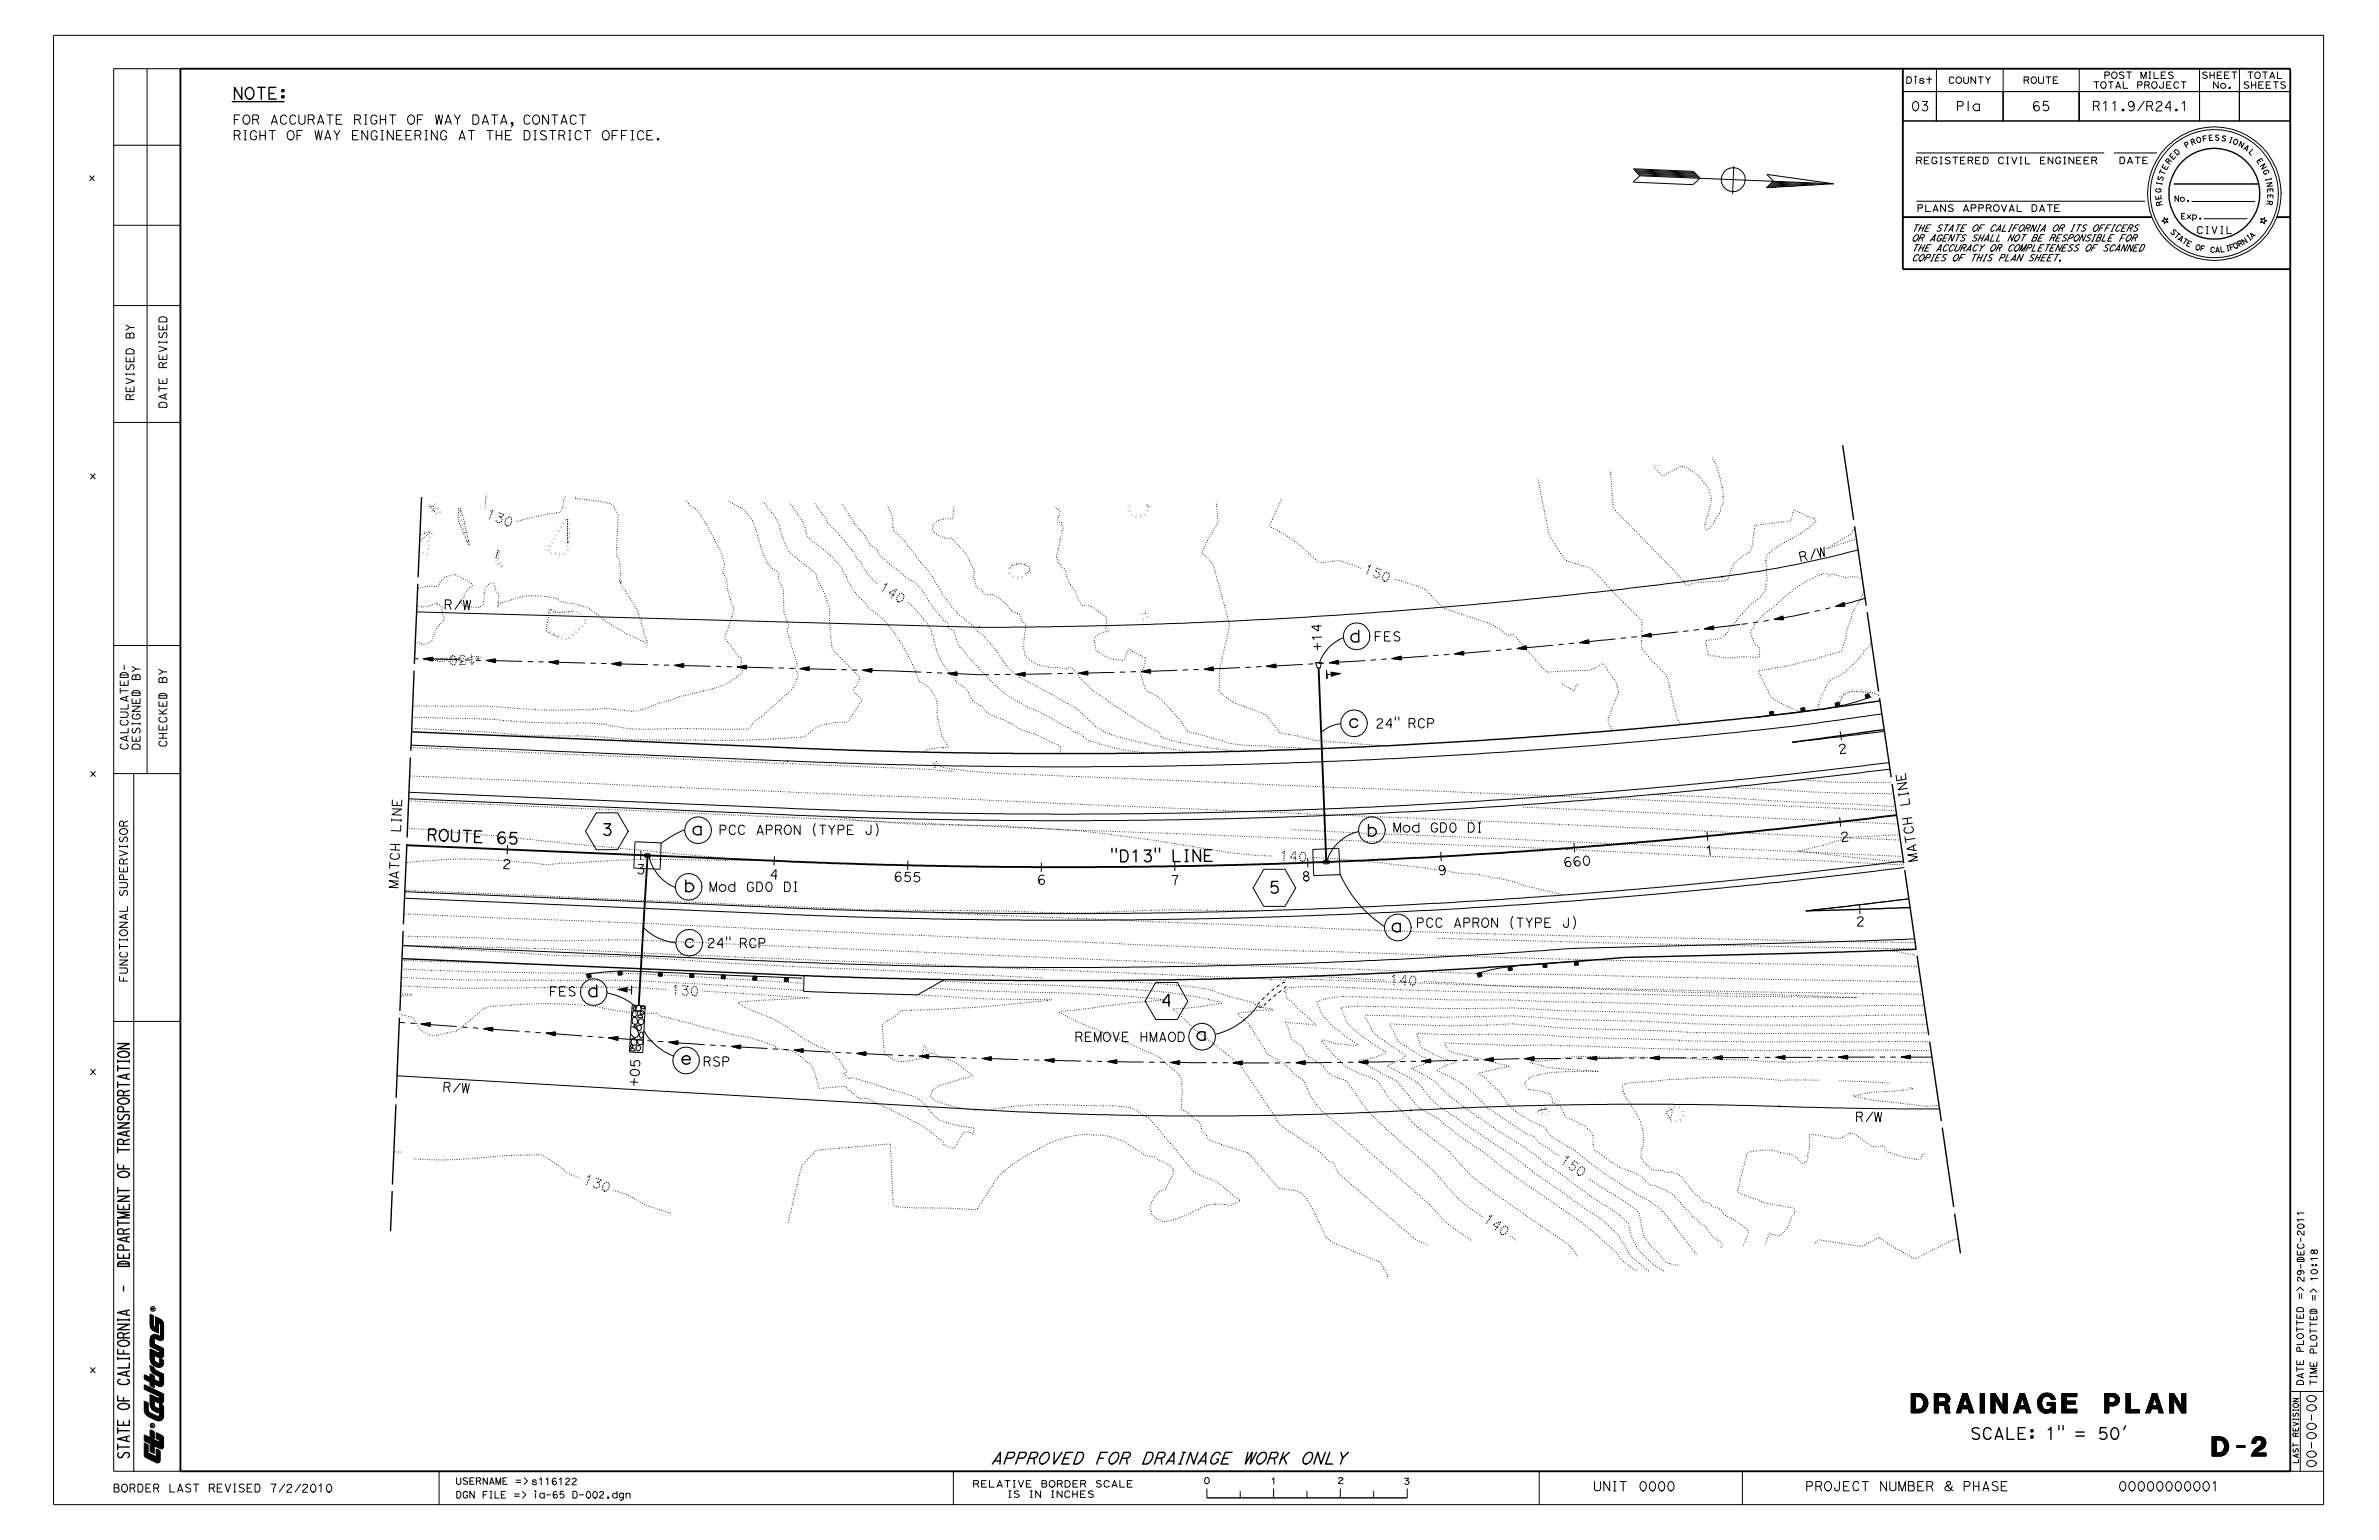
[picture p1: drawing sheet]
<svg xmlns="http://www.w3.org/2000/svg" width="432mm" height="279mm" viewBox="0 0 432 279" stroke-linecap="round" stroke-linejoin="round" font-family="sans-serif">
<defs><g id="words">
<g font-size="3.1">
<text x="346.9" y="256.3">DRAINAGE PLAN</text>
<text x="401.5" y="264.2">D-2</text>
</g>
<g font-size="2.4">
<text x="91.1" y="157.6" transform="rotate(2 91.1 157.6)">2</text>
<text x="139.6" y="159.5" transform="rotate(2 139.6 159.5)">4</text>
</g>
<g font-size="1.9">
<text x="42.1" y="18">NOTE:</text>
<text x="244.9" y="116.5">d</text>
<text x="244.7" y="132">c</text>
<text x="109.1" y="151.6">3</text>
<text x="248" y="151.7">b</text>
<text x="124.1" y="161.8">b</text>
<text x="230.2" y="162.1">5</text>
<text x="124.1" y="171.9">c</text>
<text x="106.5" y="180.9">d</text>
<text x="123.5" y="193.1">e</text>
<text x="357.5" y="261.2">SCALE: 1&quot; = 50’</text>
<text x="23.5" y="264.8" transform="rotate(-90 23.5 264.8)">STATE OF CALIFORNIA - DEPARTMENT OF TRANSPORTATION</text>
<text x="179.7" y="265.6">APPROVED FOR DRAINAGE WORK ONLY</text>
</g>
<g font-size="1.8">
<text x="77.3" y="152.5" transform="rotate(2 77.3 152.5)">R O U T E</text>
<text x="90.2" y="153" transform="rotate(2 90.2 153)">6 5</text>
</g>
<text font-size="1.7" x="252.1" y="178.6" transform="rotate(3 252.1 178.6)">1 4 0</text>
<g font-size="1.6">
<text x="88" y="93.9" transform="rotate(21 88 93.9)">1 3 0</text>
<text x="326.7" y="102" transform="rotate(-13 326.7 102)">R / W</text>
<text x="128.2" y="172">24&quot; RCP</text>
<text x="105.7" y="214.7" transform="rotate(20 105.7 214.7)">1 3 0</text>
</g>
<g font-size="1.5">
<text x="42.2" y="22.6">FOR ACCURATE RIGHT OF WAY DATA, CONTACT</text>
<text x="346.8" y="20.1">03</text>
<text x="354.9" y="20.1">Pla</text>
<text x="368.7" y="20.1">65</text>
<text x="379.7" y="20.1">R11.9/R24.1</text>
<text x="42.2" y="25.4">RIGHT OF WAY ENGINEERING AT THE DISTRICT OFFICE.</text>
<text x="159.4" y="107" transform="rotate(31 159.4 107)">1 4 0</text>
<text x="247.3" y="103.9" transform="rotate(22 247.3 103.9)">1 5 0</text>
<text x="240" y="118.1" transform="rotate(-92 240 118.1)">+ 1 4</text>
<text x="249.3" y="116.4">FES</text>
<text x="249.6" y="132.1">24&quot; RCP</text>
<text x="346.7" y="146.3" transform="rotate(-98 346.7 146.3)">L I N E</text>
<text x="72.7" y="151.2" transform="rotate(-88 72.7 151.2)">L I N E</text>
<text x="130.4" y="151.4">PCC APRON (TYPE J)</text>
<text x="252.8" y="151">Mod GD0 DI</text>
<text x="334.1" y="152.8" transform="rotate(-7 334.1 152.8)">2</text>
<text x="72.2" y="161.3" transform="rotate(-88 72.2 161.3)">M A T C H</text>
<text x="128.6" y="161.8">Mod GD0 DI</text>
<text x="188.2" y="160.5">6</text>
<text x="348.1" y="156.3" transform="rotate(-98 348.1 156.3)">M A T C H</text>
<text x="256.9" y="168.3">PCC APRON (TYPE J)</text>
<text x="99.6" y="180.7">FES</text>
<text x="115.9" y="197.2" transform="rotate(-87 115.9 197.2)">+ 0 5</text>
<text x="127.5" y="193.5">RSP</text>
<text x="283" y="210.8" transform="rotate(35 283 210.8)">1 5 0</text>
<text x="269" y="221.5" transform="rotate(35 269 221.5)">1 4 0</text>
<text x="327.6" y="270.5">PROJECT NUMBER &amp; PHASE</text>
</g>
<g font-size="1.4">
<text x="401" y="45.8" transform="rotate(3 401 45.8)">C</text>
<text x="86.4" y="118.8" transform="rotate(177 86.4 118.8)">1 3 0</text>
<text x="162.2" y="159.9" transform="rotate(2 162.2 159.9)">6 5 5</text>
<text x="283.8" y="157.3" transform="rotate(-5 283.8 157.3)">6 6 0</text>
<text x="121.8" y="180.4" transform="rotate(3 121.8 180.4)">1 3 0</text>
</g>
<g font-size="1.3">
<text x="24.3" y="72.7" transform="rotate(-90 24.3 72.7)">REVISED BY</text>
<text x="30.3" y="74.1" transform="rotate(-90 30.3 74.1)">DATE REVISED</text>
<text x="23.2" y="136.2" transform="rotate(-90 23.2 136.2)">CALCULATED-</text>
<text x="25.4" y="136.2" transform="rotate(-90 25.4 136.2)">DESIGNED BY</text>
<text x="30.2" y="135.7" transform="rotate(-90 30.2 135.7)">CHECKED BY</text>
<text x="115.4" y="158.5" transform="rotate(3 115.4 158.5)">3</text>
<text x="236.2" y="159.9" transform="rotate(-2 236.2 159.9)">8</text>
<text x="260.9" y="158.8" transform="rotate(-3 260.9 158.8)">9</text>
<text x="23.1" y="178.2" transform="rotate(-90 23.1 178.2)">FUNCTIONAL SUPERVISOR</text>
<text x="20.4" y="270.7">BORDER LAST REVISED 7/2/2010</text>
</g>
<g font-size="1.2">
<text x="398.6" y="42.4">CIVIL</text>
<text x="333.7" y="136.8" transform="rotate(-9 333.7 136.8)">2</text>
<text x="336.8" y="168" transform="rotate(-2 336.8 168)">2</text>
</g>
<g font-size="1.1">
<text x="345.8" y="15.2">Dist</text>
<text x="353.5" y="15.2">COUNTY</text>
<text x="367.1" y="15.2">ROUTE</text>
<text x="379.8" y="16">TOTAL PROJECT</text>
<text x="381.8" y="14.3">POST MILES</text>
<text x="399.5" y="14.2">SHEET</text>
<text x="401.5" y="16">No.</text>
<text x="407.1" y="16.1">SHEETS</text>
<text x="347.6" y="29.7">REGISTERED CIVIL ENGINEER</text>
<text x="347.8" y="38.4">PLANS APPROVAL DATE</text>
<text x="346.9" y="42">THE STATE OF CALIFORNIA OR ITS OFFICERS</text>
<text x="346.9" y="43.8">OR AGENTS SHALL NOT BE RESPONSIBLE FOR</text>
<text x="346.9" y="45.6">THE ACCURACY OR COMPLETENESS OF SCANNED</text>
<text x="346.9" y="47.4">COPIES OF THIS PLAN SHEET.</text>
<text x="418.1" y="232.7" transform="rotate(-90 418.1 232.7)">29-DE</text>
<text x="420.6" y="232.6" transform="rotate(-90 420.6 232.6)">10:18</text>
<text x="82.7" y="269.3">USERNAME =&gt; s1161</text>
<text x="176.5" y="269.8">RELATIVE BORDER SCALE</text>
<text x="82.7" y="271.8">DGN FILE =&gt;</text>
<text x="96.5" y="271.8">ia-65 D-</text>
<text x="182.7" y="271.7">IS IN INCHES</text>
</g>
<g font-size="1">
<text x="397.7" y="26.4" transform="rotate(-18 397.7 26.4)">R</text>
<text x="404.3" y="25.8" transform="rotate(16 404.3 25.8)">I</text>
<text x="407.1" y="27" transform="rotate(30 407.1 27)">A</text>
<text x="242.7" y="269.2">2</text>
<text x="254.7" y="269.3">3</text>
</g>
<g font-size=".9">
<text x="393.7" y="29.9" transform="rotate(-52 393.7 29.9)">R</text>
<text x="394.4" y="29.1" transform="rotate(-47 394.4 29.1)">E</text>
<text x="396.8" y="26.9" transform="rotate(-32 396.8 26.9)">P</text>
<text x="398.7" y="26" transform="rotate(-15 398.7 26)">O</text>
<text x="399.8" y="25.7" transform="rotate(-10 399.8 25.7)">F</text>
<text x="403.1" y="25.5" transform="rotate(13 403.1 25.5)">S</text>
<text x="408" y="27.6" transform="rotate(43 408 27.6)">L</text>
<text x="409.5" y="29.2" transform="rotate(54 409.5 29.2)">E</text>
<text x="392.2" y="35.1" transform="rotate(-87 392.2 35.1)">G</text>
<text x="392.3" y="33.9" transform="rotate(-79 392.3 33.9)">I</text>
<text x="392.5" y="33" transform="rotate(-74 392.5 33)">S</text>
<text x="392.7" y="31.9" transform="rotate(-69 392.7 31.9)">T</text>
<text x="410.7" y="31" transform="rotate(65 410.7 31)">G</text>
<text x="411.1" y="32.2" transform="rotate(74 411.1 32.2)">I</text>
<text x="411.5" y="34.1" transform="rotate(87 411.5 34.1)">E</text>
<text x="411.6" y="35.2" transform="rotate(90 411.6 35.2)">E</text>
<text x="392.3" y="36.3" transform="rotate(-96 392.3 36.3)">E</text>
<text x="392.5" y="37.3" transform="rotate(-103 392.5 37.3)">R</text>
<text x="394.6" y="36.6">No.</text>
<text x="395.8" y="39.8">Exp.</text>
<text x="411.5" y="36.3" transform="rotate(96 411.5 36.3)">R</text>
<text x="393.8" y="42.1" transform="rotate(45 393.8 42.1)">S</text>
<text x="394.4" y="42.8" transform="rotate(39 394.4 42.8)">T</text>
<text x="395.9" y="44" transform="rotate(32 395.9 44)">T</text>
<text x="402" y="45.8">A</text>
<text x="406.4" y="44.9" transform="rotate(-29 406.4 44.9)">R</text>
<text x="408.7" y="43.4" transform="rotate(-43 408.7 43.4)">A</text>
<text x="417.1" y="265.6" transform="rotate(-90 417.1 265.6)">LAST REVISION</text>
</g>
<g font-size=".8">
<text x="395.1" y="28.3" transform="rotate(-43 395.1 28.3)">D</text>
<text x="393.2" y="31" transform="rotate(-65 393.2 31)">E</text>
<text x="395.2" y="43.4" transform="rotate(39 395.2 43.4)">A</text>
<text x="396.7" y="44.5" transform="rotate(27 396.7 44.5)">E</text>
<text x="399.3" y="45.5" transform="rotate(13 399.3 45.5)">F</text>
<text x="404.7" y="45.4" transform="rotate(-16 404.7 45.4)">F</text>
<text x="405.5" y="45.2" transform="rotate(-27 405.5 45.2)">O</text>
<text x="408.1" y="43.8" transform="rotate(-39 408.1 43.8)">I</text>
</g>
<text font-size=".7" x="404" y="45.6" transform="rotate(-12 404 45.6)">I</text>
<g font-size=".4">
<text x="28" y="237.7" transform="rotate(-90 28 237.7)">R</text>
<text x="27.9" y="258.9" transform="rotate(-90 27.9 258.9)">R</text>
</g>
</g></defs>
<g fill="none" stroke="#000" stroke-width=".25">
<path d="M42.1 18.4h9.4M43.9 15.9v2.1l-1.3-2.1v2.1M45.3 18a1.11 1.11 0 0 0 .8-1.1 1.11 1.11 0 0 0-.9-1 1.13 1.13 0 0 0-.7 1.1 1.13 1.13 0 0 0 .9 1M46.8 15.9h1.4M47.4 15.9v2.1M50.1 15.9h-1.3v2.1h1.3M410.1 35.1a8.2 8.2 0 0 1-11 7.8 8.2 8.2 0 0 1-3.5-13.1 8.2 8.2 0 0 1 13.4 1.2 7.6 7.6 0 0 1 1.1 4.2M76.5 90.2l-.6 14.5M334.5 80.8l1.9 13.5M336.6 95.5l2.1 14.4M75.8 105.9l-.6 14.6M246.6 114.4v2.1"/>
<path d="M338.9 111.1l2.1 14.4M74.5 137.4l-.6 14.6M75.2 121.7l-.6 14.5M246.4 130.8a.77 .77 0 0 0-1.3 0 .77 .77 0 0 0 .7 1.2M324.7 129.4l-14.2 1.6-12.6 1.1-28.4 2.2-17.9 1-17.2 .7-27.7 .7h-27l-25.2-.6-79.8-3.3M341.1 126.6l2.2 14.4M341.2 127.1l-16.6 2.4M342 132.4l-16.7 2.3M73.9 153.1l-.7 14.6M78.6 151.4a.5 .5 0 0 0 .5-.5l-.3-.5h-1l-.1 2.1M80.5 152.6a1.09 1.09 0 0 0 .9-1.1 1.09 1.09 0 0 0-.9-1 1.09 1.09 0 0 0-.8 1 1.09 1.09 0 0 0 .9 1.1M82 150.6l-.1 1.6"/>
<path d="M83.4 150.6l-.1 1.6M91.6 151.2a.77 .77 0 0 0-1-.1 .77 .77 0 0 0-.2 .9v.3M93.8 151.1l-1.1-.1-.1 1M109.6 149.5h1.2l-.4 .6-.4 .2M124.5 159.7v2.1M127.2 150.1a.84 .84 0 0 0-1.2 0 .84 .84 0 0 0 0 1.2 .84 .84 0 0 0 1.2 0M127.2 149.9v1.6M201.8 153.9v.7M202.6 153.9v.7M203.4 154.2h.7a1.17 1.17 0 0 1 .7 1.1 1.17 1.17 0 0 1-.7 1.1h-.7zM205.7 154.6l.5-.4v2.2M207.7 154.2h1.2a1.07 1.07 0 0 1-.7 .8 .68 .68 0 0 1 .7 1 .68 .68 0 0 1-1.2 .1"/>
<path d="M209.7 153.9v.7M210.5 153.9v.7M212.9 154.2l.1 2.1h1.2M215.1 154.2h.5M215.1 156.3h.5M215.4 154.2v2.1M217.9 154.2v2.1l-1.3-2.1v2.1M218.6 155.2h.9M219.9 154.2h-1.3v2.1h1.4M231.9 159.9h-1l-.2 1M248.4 149.6v2.1M343.4 142.3l2.1 14.3"/>
<path d="M345.7 157.8l2.1 14.4-13.5 .5-39.6 1-25.3 1.9-27.6 1.4-18.6 .6-21.6 .3-25.3-.1-20.9-.4-82.4-3.5M73.2 168.9l-.6 14.5M108.3 178.7v2.1M125.8 170.7a.79 .79 0 0 0-1.3 0 .79 .79 0 0 0 .7 1.2M254.1 167.5v1.6M254.1 167.7a.83 .83 0 0 0-1.1 0 .83 .83 0 0 0 0 1.2 .83 .83 0 0 0 1.1-.1M346.7 164.7l-18.9 .5M348 173.4l2.1 14.4M21.4 192.4v.4M21.4 193.4v.9M21.4 196.3v1M21.4 196.8h2.1"/>
<path d="M21.4 193.8h2.1M21.4 192.6h2.1M21.4 189.3h2.1l-2.1 1h2.1M22.4 198.1a.61 .61 0 0 0-1 0v.7h2.1M23.5 199.7v.2a1.39 1.39 0 0 1-2.1-.1v-.1a1.39 1.39 0 0 1 2.1 0v.1M23.5 194.8l-2.1 .5 2.1 .5M23.5 191.2l-.1 .3-.3 .2a1.27 1.27 0 0 1-1.7-.4v-.1a1.23 1.23 0 0 1 2.1 .1M72.5 184.6l-.6 14.6M125.3 192.3a.75 .75 0 0 0-.9-.8l-.5 .4a.82 .82 0 0 0 .7 1.2M212.3 181.9h-1.2l.9-1.5h.2v2.2M218.7 187.4a.83 .83 0 0 0-1.2 0 .83 .83 0 0 0 0 1.2 .83 .83 0 0 0 1.2-.1M218.7 187.2v1.5"/>
<path d="M350.2 189l2.2 14.4M21.4 211.2v.9h2.1M21.4 208.1v1M21.4 215.5v1M21.4 216h2.1M21.4 208.6h2.1M21.4 217h2.1l-2.1 1h2.1M21.4 203.7h2.1l-2.1 1h2.1M21.5 202.3l-.1 .5 .2 .3 .3 .1 .3-.1M22.4 207a.58 .58 0 0 0-.5-.3 .58 .58 0 0 0-.5 .3v.6h2.1M22.4 201.1a.57 .57 0 0 0-.5-.4 .57 .57 0 0 0-.5 .4v.6h2.1M23.5 219.9h-2.1l2.1 .6-2.1 .5h2.1"/>
<path d="M23.5 218.5v.9h-2.1v-.8M23.5 213v.2a1.39 1.39 0 0 1-2.1-.1v-.1a1.39 1.39 0 0 1 2.1 0v.1M23.5 205.2l-2.1 .5 2.1 .4M71.2 216.1l-.3 7.3M71.9 200.4l-.7 14.5M352.5 204.6l2.1 14.4M21.4 229.3h2.1v.5h-2.1zM21.4 229.3a1.42 1.42 0 0 1 2.1 0M21.4 221.4v1M21.4 239.3v.3M21.4 239.5h2.1M21.4 221.9h2.1"/>
<path d="M22.4 226.2a.57 .57 0 0 0-.5-.4 .57 .57 0 0 0-.5 .4v.6h2.1M22.4 223.2a.61 .61 0 0 0-1 0v.7h2.1M23.5 237.7l-2.1 .4 2.1 .6M23.5 227.4v.9h-2.1v-.9M23.5 224.4l-2.1 .5 2.1 .5M354.8 220.2l1 7.2M21.4 253.3v.8h2.1M21.4 244.8v.8h2.1M21.4 246.3v.4M21.4 259.1v.9M21.4 259.6h2.1M21.4 246.5h2.1"/>
<path d="M21.4 240.3h2.1l-2.1 .9h2.1M21.8 250.3h-.3l-.1 .3v.3l.4 .2M22.4 242.1a.61 .61 0 0 0-1 0v.6h2.1M23.5 247.3v.9h-2.1M23.5 257.7v.9h-2.1v-.9M23.5 255.1a.77 .77 0 0 1-1 .6l-.7-.1-.4-.2v-.3a1.23 1.23 0 0 1 2.1 .1M23.5 248.7l-2.1 .5 2.1 .5M23.5 243.6v.2a1.5 1.5 0 0 1-2.1 .1v-.2a1.16 1.16 0 0 1 1.1-.6l.6 .2 .3 .2 .1 .2M27.4 259.6v3.6M27.9 259.8v3.7M359.2 259.2a.78 .78 0 0 0-1.3 .2l.3 .4M360.2 259.4a.66 .66 0 0 1 .6-.4 .66 .66 0 0 1 .6 .4"/>
<path d="M364.3 259v2.1h1.3M367.6 259h-1.3v2.1h1.3M371.8 259.4l.5-.4v2.1M373.7 258.6v.8M374.5 258.6v.8M382.3 259h-1.1l-.1 1M385.8 258.7l-.3 .7M21.4 262v1M21.4 262.5h2.1M21.5 263.6l-.1 .5 .2 .3 .3 .1 .3-.1M23.5 260.5l-2.1 .5 2.1 .6M26.3 260.5v.8"/>
<path d="M26.3 262v1.9M26.8 262.2v1.6M28.5 260.1v.8M28.5 263v1.6M29.5 261l-.1 1.4M180.1 265.6l1.5-2.1-.1 2.1M183.5 264.6a.66 .66 0 0 0 .6-.4 .66 .66 0 0 0-.1-.7h-1l-.8 2.1M185.6 264.6a.81 .81 0 0 0 .6-.9l-.1-.2h-1l-.8 2.1M187.7 264.6a.63 .63 0 0 0 .6-.4 .63 .63 0 0 0-.1-.7h-1l-.8 2.1M189.3 265.6h-.1a.67 .67 0 0 1-.5-.9 1.62 1.62 0 0 1 1.5-1.2 1.36 1.36 0 0 1-1 2.1M191.4 263.5l-.1 2.1 1.5-2.1M194.7 263.5h-1.2l-.8 2.1h1.3"/>
<path d="M195.6 263.5h.8a1.09 1.09 0 0 1-.2 1.6 1.15 1.15 0 0 1-1.4 .5zM201 263.5h-1.2l-.8 2.1M201.9 265.6h-.1a.67 .67 0 0 1-.5-.9 1.27 1.27 0 0 1 1.6-1.1 1.45 1.45 0 0 1-1.1 2M204.5 264.6a.63 .63 0 0 0 .6-.4 .63 .63 0 0 0-.1-.7h-1l-.8 2.1M208.2 263.5h.8a1.29 1.29 0 0 1-.3 1.7l-.6 .4h-.7zM210.8 264.6a.63 .63 0 0 0 .6-.4 .63 .63 0 0 0-.1-.7h-1l-.8 2.1M211.6 265.6l1.5-2.1-.1 2.1M214.7 263.5h.5M214.9 263.5l-.8 2.1M217.4 265.6l1.5-2.1-.1 2.1M217.4 263.5l-.8 2.1-.5-2.1-.8 2.1M219.1 271.8h36.3"/>
<path d="M220.2 263.9a.76 .76 0 0 1 1.2-.2l.1 .2M223.6 263.5h-1.2l-.8 2.1h1.3M226.5 263.5l-.5 2.1 1.3-2.1-.4 2.1 1.2-2.1M228.7 265.6h-.1a.76 .76 0 0 1-.3-1.3 1.14 1.14 0 0 1 1.4-.7 1.45 1.45 0 0 1-1.1 2M231.3 264.6a.63 .63 0 0 0 .6-.4 .63 .63 0 0 0-.1-.7h-1l-.8 2.1M233 263.5l-.8 2.1M234 263.5l-1.5 1.3M237.1 265.6a.65 .65 0 0 1-.6-.4 .65 .65 0 0 1 .1-.7 1.16 1.16 0 0 1 1.5-.9 1.46 1.46 0 0 1-1.1 2M240.6 263.5l-.8 2.1-.6-2.1-.8 2.1M241.4 263.5l-.8 2.1h1.3M243.4 263.5l.3 1 1.1-1M362.1 261.1l.7-2.1 .7 2.1"/>
<path d="M383.8 261.1a1.12 1.12 0 0 0 .8-1 1.12 1.12 0 0 0-.8-1.1 1.2 1.2 0 0 0-.1 2.1h.2"/>
</g>
<g fill="none" stroke="#000" stroke-width=".18">
<path d="M9.7 6.4h412v266.6h-412zM26.7 12.5v127.9M32.7 12.5h-12.1v254.4h12.1M345.4 16.6h70.3M345.4 16.6h6.1v5.3h-6.1zM346.1 13.9h.4a.51 .51 0 0 1 .4 .8l-.3 .4h-.5zM347.7 14l.1-.1-.2-.1v.2h.1M348.9 18.4h.9l-.2 .4-.3 .2M350.2 13.9v1.2M351.5 12.5v9.4M351.5 16.6h12.1v5.3h-12.1zM353.8 14.2a.44 .44 0 0 1 .4-.3 .44 .44 0 0 1 .4 .3"/>
<path d="M355.5 15.1a.58 .58 0 0 0 .5-.6 .58 .58 0 0 0-.7-.5 .61 .61 0 0 0-.3 .7 .61 .61 0 0 0 .6 .4M356 19.2a.42 .42 0 0 0 .4-.4 .42 .42 0 0 0-.4-.4h-.7v1.7M356.4 13.9v.9M357.2 18.4v1.7M357.3 13.9v.9M358.6 13.9v1.2l-.9-1.2v1.2M359.1 13.9h.8M359.5 13.9v1.2M360.4 13.9l.4 .6 .5-.6M363.6 12.5v9.4M363.6 16.6h13.8v5.3h-13.8zM367.9 14.5a.3 .3 0 0 0 .3-.3 .3 .3 0 0 0-.3-.3h-.5v1.2"/>
<path d="M369.1 15.1a.58 .58 0 0 0 .5-.7 .58 .58 0 0 0-.7-.4l-.1 .1a.61 .61 0 0 0-.1 .7 .61 .61 0 0 0 .5 .3M370 18.6l-.3-.2a.65 .65 0 0 0-.6 .5v.6M370 13.9v.9M370.9 13.9v.9M371.4 13.9h.9M371.8 18.4h-.9v.8M371.8 13.9v1.2M373.4 13.9h-.7v1.2h.8M377.4 12.5v9.4M377.4 16.6h21.8v5.3h-21.8zM380 14.8h.9M380.5 14.8v1.2"/>
<path d="M380.7 19.2l.3-.3-.1-.4-.2-.1h-.7v1.7M381.8 18.7l.4-.3v1.7M381.8 16l.3-.1 .2-.4a.58 .58 0 0 0-.4-.7 .59 .59 0 0 0-.6 .6 .59 .59 0 0 0 .6 .6M382.6 13.7l.3-.3-.1-.3h-.8v1.1M382.7 14.8h.9M383.1 14.8v1.2M383.5 18.7l.4-.3v1.7M383.8 14.2a.58 .58 0 0 0 .4-.6 .58 .58 0 0 0-.6-.5 .62 .62 0 0 0-.3 .7 .62 .62 0 0 0 .6 .4M384 16l.5-1.2 .4 1.2M385.4 14.8v1.2h.8M385.5 13.1a.47 .47 0 0 0-.8 .3l.1 .1M386 13.1h.9"/>
<path d="M386.4 13.1v1.1M387.1 19.2l-.3 .2-.4-.2-.1-.3 .2-.4 .4-.1 .3 .3 .1 .3-.2 .3M388.5 15.4a.3 .3 0 0 0 .3-.3 .3 .3 0 0 0-.3-.3h-.5v1.2M388.6 14.2v-1.1l.5 1.1 .4-1.1v1.1M389.2 18.4l-1.2 1.7M389.8 15.4l.3-.2-.1-.3-.7-.1v1.2M390 13.1h.4M390.2 13.1v1.1M390.3 19.2l.4-.2-.1-.5-.3-.1h-.6v1.7M391 13.1v1.1h.8M391 16l.4-.2a.71 .71 0 0 0-.2-1 .59 .59 0 0 0-.7 .6 .59 .59 0 0 0 .6 .6M391.4 18.8a.53 .53 0 0 1 .5-.4 .53 .53 0 0 1 .5 .4"/>
<path d="M392.7 14.8v1M393 13.1h-.7v1.1h.8M394 19.5h-1l.8-1.1h.1v1.7M394 14.8h-.7v1.2h.8M394.4 13.1a.48 .48 0 0 0-.8 .3l.1 .1M394.7 15.1l.2-.3h.3l.2 .3M395.9 14.8h.9M396.1 18.7l.4-.3v1.7M396.3 14.8v1.2M399.2 16.6h7.3v5.3v-5.3h9.2v5.3h-16.5zM399.2 12.5v9.4M400.6 13.1a.47 .47 0 0 0-.8 .3l.1 .1"/>
<path d="M401.1 13.1v1.1M401.9 13.1v1.1M402.6 14.8v1.2l-.8-1.2v1.2M403.2 13.1h-.8v1.1h.9M404.6 13.1h-.8v1.1h.8M405.1 13.1h.9M405.5 13.1v1.1M406.5 12.5v9.4M408 13.1h.9M408.1 14.9a.47 .47 0 0 0-.7 .3l.1 .1M408.5 13.1v1.1M408.7 14.8v1.2"/>
<path d="M409.4 14.8v1.2M409.8 14.2h.1a.58 .58 0 0 0 .3-.7l-.1-.4a.58 .58 0 0 0-.9 .5 .58 .58 0 0 0 .7 .6M410.7 13.1h.8M410.8 14.8h-.8v1.2h.8M411.1 13.1v1.1M412 14.2l.4-1.1 .5 1.1M412.1 14.8h-.8v1.2h.8M412.1 13.9h.6M412.6 14.8h.9M413.1 14.8v1.2M413.4 13.1v1.1h.7M414.8 14.9a.47 .47 0 0 0-.8 .3l.1 .1"/>
<path d="M16.3 31.9l.8 .9M17.1 31.9l-.8 .9M20.6 26.4h12.1M43.2 24.5a.42 .42 0 0 0 .4-.4 .42 .42 0 0 0-.4-.4h-.7v1.7M43.5 20.8h-1v1.7M44.3 23.7h.4M44.5 23.7v1.7M44.7 22.5a.87 .87 0 0 0 .7-.8 .87 .87 0 0 0-.7-.9 .87 .87 0 0 0-.6 .9 .87 .87 0 0 0 .7 .8M45.5 24.1l.2-.3 .3-.1 .3 .1 .2 .3M46.6 21.7l.3-.3-.1-.4-.2-.2h-.7v1.7M47.2 23.7v1.7M48.2 23.7v1.7"/>
<path d="M48.9 23.7h1.1M49.3 22.5l.5-1.7 .6 1.7M49.4 23.7v1.7M51 21.2a.55 .55 0 0 1 .5-.4 .55 .55 0 0 1 .5 .4M52.7 21.2v-.1a.51 .51 0 0 1 .5-.3 .51 .51 0 0 1 .5 .4M52.8 25.4h.1a.79 .79 0 0 0 .5-.9l-.2-.5a.59 .59 0 0 0-.7-.3 .59 .59 0 0 0-.4 .7l.2 .7 .1 .2 .5 .1M54.3 20.8v1.3M54.9 23.7h-1v1.7M55.4 20.8v1.3M56.7 21.7l.2-.1 .1-.3-.1-.3-.2-.2h-.8v1.7M57.2 23.7l.3 1.7 .3-1.7 .3 1.7 .4-1.7M57.6 22.5l.6-1.7 .6 1.7"/>
<path d="M58.9 25.4l.6-1.7 .5 1.7M59.3 20.8h1.2M59.9 20.8v1.7M60.6 23.7l.6 .8 .5-.8M62 20.8h-1v1.7h1.1M65 23.7h-1v1.7h1M65 21.7l.3-.1a.45 .45 0 0 0-.3-.8h-.6v1.7M66.2 20.8h.4M66.4 20.8v1.7M66.7 23.7v1.7l-1-1.7v1.7M67.4 21.2l.4-.4 .4 .1 .2 .3M67.5 24.1v-.2l.4-.2 .3 .1 .2 .3"/>
<path d="M69 20.8v1.7M69.2 23.7h.4M69.4 23.7v1.7M70 20.8v1.7M70.7 20.8h1.2M71.3 20.8v1.7M71.4 23.7v1.7l-1.1-1.7v1.7M73 23.7h-1v1.7h1M74.6 22.5a.87 .87 0 0 0 .7-.8 .87 .87 0 0 0-.7-.9 .87 .87 0 0 0-.6 .9 .87 .87 0 0 0 .7 .8M74.7 23.7h-1v1.7h1M76.1 24.5a.43 .43 0 0 0 .3-.4 .43 .43 0 0 0-.3-.4h-.8v1.7M76.8 20.8h-1v1.7"/>
<path d="M77.2 23.7h.4M77.4 23.7v1.7M79.1 20.8l.2 1.7 .4-1.7 .3 1.7 .3-1.7M79.4 23.7v1.7l-1.1-1.7v1.7M80 24.1l.2-.3a.53 .53 0 0 1 .8 .3M80.8 22.5l.5-1.7 .6 1.7M82.5 20.8l.5 .9 .5-.9M83.3 25.4l.6-1.7 .5 1.7M85 23.7h1.1M85.6 23.7v1.7M85.8 20.8h.6a.94 .94 0 0 1 .5 .9 .94 .94 0 0 1-.5 .8h-.6zM87.5 22.5l.6-1.7 .6 1.7"/>
<path d="M88.4 23.7h1.1M88.9 23.7v1.7M89.2 20.8h1.2M89.8 20.8v1.7M90.1 23.7v1.7M90.9 22.5l.6-1.7 .5 1.7M91.1 23.7v1.7M92.8 23.7h-1v1.7h1M95.1 23.7h.6a.94 .94 0 0 1 .5 .8 .94 .94 0 0 1-.5 .9h-.6zM95.2 21.2v-.1a.51 .51 0 0 1 .5-.3 .51 .51 0 0 1 .5 .4M96.9 23.7h.4M97.1 23.7v1.7"/>
<path d="M97.3 22.5a.86 .86 0 0 0 .7-.8 .86 .86 0 0 0-.7-.9 .87 .87 0 0 0-.6 .9 .87 .87 0 0 0 .7 .8M99.1 23.9l-.4-.2-.5 .1-.1 .3 .2 .2M99.5 20.8v1.7l-1-1.7v1.7M99.8 23.7h1.1M100.1 20.8h1.2M100.3 23.7v1.7M100.7 20.8v1.7M101.8 22.5l.6-1.7 .5 1.7M102.1 24.5a.42 .42 0 0 0 .4-.4 .42 .42 0 0 0-.4-.4h-.6v1.7M103.2 23.7h.5M103.4 23.7v1.7M103.6 21.2a.55 .55 0 0 1 .5-.4 .55 .55 0 0 1 .5 .4"/>
<path d="M104.5 24.1l.2-.3 .2-.1 .4 .1 .2 .3M105.2 20.8h1.1M105.8 20.8v1.7M106.1 23.7h1.1M106.6 23.7v1.7M110 25.4a.87 .87 0 0 0 .6-.9 .87 .87 0 0 0-.7-.8 .87 .87 0 0 0-.6 .9 .87 .87 0 0 0 .7 .8M112.1 23.7h-1v1.7M113.8 23.7h-1v1.7M114.6 23.7h.4M114.8 23.7v1.7M115.8 24.1l.2-.3 .3-.1 .3 .1 .2 .3M118.4 23.7h-1v1.7h1.1"/>
<path d="M296.7 30.8l10.8 .5M296.8 31l10.9 .4M297 31.2l10.9 .4M297.2 31.3l10.8 .5M297.3 31.5l10.9 .5M297.5 31.7l10.9 .5M297.6 31.9l-1.1-1.3 10.9 .5 1.1 1.2-1.2 1.2-10.9-.5 1.2-1.1 35.2 1.4M314.5 34.8a2.19 2.19 0 0 0 2.1-3 2.19 2.19 0 0 0-3.6-.7 2.19 2.19 0 0 0 .8 3.5l.8 .2M314.7 30.2l-.2 5M320.7 31.6l12.1 1.7-12.2 .8 1.3-1.2zM320.8 33.9h1.5M321 33.7l3.1 .1"/>
<path d="M321.2 33.5l4.6 .3M321.3 33.4l6.3 .2M321.5 33.2l7.8 .3M321.7 33l9.3 .4M345.4 21.9h70.3M347.7 20.1a.88 .88 0 0 1-.6-.9 .88 .88 0 0 1 .6-.8 .96 .96 0 0 1 .6 .9 .96 .96 0 0 1-.6 .8M347.8 36.5h41.6M347.8 27.7h34.1M348.5 29.1l.3-.2-.1-.3-.8-.1v1.2M348.7 37.7a.3 .3 0 0 0 .3-.3 .3 .3 0 0 0-.3-.3h-.6v1.3M349.5 37.1v1.3h.9M350.1 28.5h-.8v1.2h.8"/>
<path d="M350.7 28.8l.3-.3h.3l.2 .3M350.9 38.4l.4-1.3 .5 1.3M352.1 28.5h.4M352.3 28.5v1.2M353.1 37.1v1.3l-.9-1.3v1.3M353.9 28.6a.48 .48 0 0 0-.8 .2l.1 .2M354.4 28.5h1M354.5 37.2a.51 .51 0 0 0-.9 .2l.2 .2M354.9 28.5v1.2M356.4 38.4l.4-1.3 .5 1.3M356.6 28.5h-.8v1.2h.9M357.8 29.1a.3 .3 0 0 0 .3-.3 .3 .3 0 0 0-.3-.3h-.6v1.2"/>
<path d="M358.3 37.7a.3 .3 0 0 0 .3-.3 .3 .3 0 0 0-.3-.3h-.5v1.3M359.4 28.5h-.8v1.2h.9M359.7 37.7a.3 .3 0 0 0 .3-.3 .3 .3 0 0 0-.3-.3h-.5v1.3M360 28.5h.4a.55 .55 0 0 1 .4 .8l-.2 .4h-.6zM361.1 37.7a.32 .32 0 0 0 .2-.5l-.8-.1v1.3M362.4 38.3v.1a.62 .62 0 0 1-.6-.7 .62 .62 0 0 1 .6-.6 .62 .62 0 0 1 .5 .7 .62 .62 0 0 1-.5 .6M362.8 28.8l.3-.3h.3l.2 .3M363.3 37.1l.4 1.3 .5-1.3M364.2 28.5h.4M364.4 28.5v1.2M364.7 38.4l.4-1.3 .5 1.3M365.1 28.5l.5 1.2 .5-1.2"/>
<path d="M366.1 37.1v1.3h.8M366.6 28.5h.4M366.8 28.5v1.2M367.6 28.5v1.2h.8M368.8 37.1l.7 .2 .2 .7-.2 .3-.7 .1zM370.2 38.4l.4-1.3 .5 1.3M371.2 28.5h-.8v1.2h.8M371.6 37.1h.9M372 37.1v1.3M372.6 28.5v1.2l-.8-1.2v1.2M373.2 28.8l.2-.3h.3l.3 .3M373.8 37.1h-.9v1.3h.9"/>
<path d="M374.6 28.5h.3M374.8 28.5v1.2M376.4 28.5v1.2l-.9-1.2v1.2M377.7 28.5h-.8v1.2h.9M379.1 28.5h-.8v1.2h.9M380.3 29.1l.3-.2-.1-.3-.8-.1v1.2M383.7 27.7h7.8M384.8 28.5l.7 .1a.75 .75 0 0 1-.1 1.1h-.6zM386.1 29.7l.5-1.2 .5 1.2M386.3 29.4h.6M387.5 28.5h1M388 28.5v1.2"/>
<path d="M388.9 29.1h.6M389.7 28.5h-.8v1.2h.9M391.4 33.2l1 .2M391.5 33.1l-.1 .2M391.5 34.2l-.2 .2 .1 .4M391.9 36.8a.24 .24 0 0 0-.3-.2 .24 .24 0 0 0-.2 .3l.1 .4 1-.2M392.2 35.5l.1 .5-1 .2v-.6M394.6 33.4h15.3M395.4 35.5v1.1l-.6-1.1v1.1M396.6 38.7h-.6v1h.6M397.8 36.6h11.5M400 39.7h7.9"/>
<path d="M400.4 24.6l-.6 .1 .2 .9M401.4 25h-.4M401.5 24.5h-.5v1h.6M402.7 24.6l-.3-.1-.2 .1-.1 .2 .6 .4v.2l-.3 .1-.3-.2M405.6 26.2a.48 .48 0 0 0 .5-.4 .48 .48 0 0 0-.3-.5 .52 .52 0 0 0-.4 .4 .52 .52 0 0 0 .3 .5M407.3 25.9l-.5 .9v-1.1l-.5 .8M410.2 30.2l.9-.5-.6 1 .9-.5M411.4 33.3l1-.2-.9 .7 1-.1M411.5 36.5l1 .1-.1 .4-.1 .1h-.2l-.2-.2M411.6 36v-.6h1v.6M412.2 32.3l.1 .2M412.2 32.4l-.9 .3"/>
<path d="M412.6 34.8l-.1-.5h-.9v.6M413.5 35.1a11.6 11.6 0 0 1-16.5 10.5 11.6 11.6 0 0 1-2.6-19.4 11.6 11.6 0 0 1 18.8 6l.2 1.4 .1 1.6M414 35.1a12.1 12.1 0 0 1-17.1 11.1 12.1 12.1 0 0 1-2.8-20.2 12.1 12.1 0 0 1 19.5 6l.4 3.2M20.6 40.9h12.1M20.6 55.4h12.1M22.9 58.9l.7 .5-.7 .5M28.9 57.8a.77 .77 0 0 1 .7-.4 .77 .77 0 0 1 .7 .5v.5h-1.4zM30.3 58.9v.9h-1.4v-.8M347.5 43.8a.81 .81 0 0 0 .6-1.2 .83 .83 0 0 0-.8 1.2h.2M347.6 46.4l.1-.1a.31 .31 0 0 1 .3-.1 .31 .31 0 0 1 .3 .2M347.7 40.8h.7M347.7 44.4h.7"/>
<path d="M348 40.8l-.5 1.2M348 44.4l-.5 1.2M348.5 47.3a.78 .78 0 0 0 .7-1.1 .9 .9 0 0 0-.8 1.1h.2M348.8 40.8l-.6 1.2M348.8 44.4l-.6 1.2M348.9 43.2l.2-.1 .2-.3-.1-.2h-.5l-.5 1.2M349.4 40.8l-.6 1.2M349.4 44.4l-.6 1.2M350 46.8a.36 .36 0 0 0 .3-.2 .36 .36 0 0 0 0-.4h-.5l-.5 1.1M350.3 43.8l1-1.2-.3 1.2M350.5 40.8h-.6l-.6 1.2h.7M350.5 44.4h-.6l-.6 1.2h.7"/>
<path d="M351 46.2h.3M351.1 46.2l-.6 1.1M351.5 45.6l.9-1.2-.2 1.2M351.9 42.8l.4-.2 .3 .2M352.4 46.2h-.7l-.5 1.1h.7M352.6 40.9a.44 .44 0 0 0-.4-.1 .44 .44 0 0 0-.3 .4M353 44.6l.3-.2h.3l.1 .2M353.1 40.8h.7M353.4 46.2a.43 .43 0 0 0-.5 0 .43 .43 0 0 0-.2 .4M353.5 40.8l-.6 1.2M353.6 42l.9-1.2-.1 1.2M353.7 42.6h-.6l-.6 1.2h.7"/>
<path d="M354.1 44.6l.3-.2h.2l.1 .2M354.7 47.3a.9 .9 0 0 0 .7-1.1h-.1a.86 .86 0 0 0-.7 1.1h.2M354.8 42.6l-.5 1.2-.2-1.2-.5 1.2M355.2 40.8h.8M355.2 42.6h.8M355.2 44.4l-.4 .9M355.6 42.6l-.6 1.2M355.6 40.8l-.5 1.2M356 44.4l-.5 .9M356.5 45l.4-.3v-.3h-.6l-.5 1.2M356.7 46.2h-.7l-.5 1.1M356.8 45.6l1-1.2-.2 1.2"/>
<path d="M356.9 42.7l-.4-.1-.3 .3v.1M357 40.8h-.7l-.5 1.2h.7M358.2 46.2h.7M358.3 42a.84 .84 0 0 0 .6-1.2 .84 .84 0 0 0-.7 1.2h.2M358.4 44.6l.4-.2h.2l.1 .2M358.5 46.2l-.5 1.1M359.1 42.7l-.5-.1-.3 .3 .1 .1M359.3 46.2l-.5 1.1M359.6 44.4v.6l.7-.6M359.6 42.6l-.6 1.2M359.9 46.2l-.5 1.1M360.1 43.8l.9-1.2-.2 1.2"/>
<path d="M360.2 40.8h-.6l-.6 1.2M360.2 42.6l-.6 1.2M360.4 46.2h.3M360.6 46.2l-.6 1.1M361.5 45.6a.85 .85 0 0 0 .7-1.2 .86 .86 0 0 0-.8 1.1l.2 .1M361.7 41l.3-.2h.2l.1 .2M361.8 42.6l-.6 1.2h.7M361.8 46.2a.45 .45 0 0 0-.5 0 .45 .45 0 0 0-.2 .4M362.3 42l.9-1.2-.2 1.2M362.9 42.6l-.6 1.2h.6M363 45l.3-.2a.22 .22 0 0 0 .1-.2 .22 .22 0 0 0-.2-.2h-.4l-.5 1.2M363.5 46.8a.37 .37 0 0 0 .4-.6h-.5l-.6 1.1"/>
<path d="M363.9 40.8l-.5 1.2h.6M364.5 46.2l-.6 1.1h.7M364.9 44.6l.3-.2h.2l.2 .2M365 47.3l.9-1.1-.2 1.1M365.1 40.8h.2M365.2 40.8l-.6 1.2M365.7 42.6l-.6 1.2-.1-1.2-.6 1.2M365.8 43.8a1.03 1.03 0 0 0 .8-1l-.1-.2a.9 .9 0 0 0-.8 1.1l.2 .1M365.8 45.6a.85 .85 0 0 0 .7-1.2 .91 .91 0 0 0-.8 1.1l.2 .1M366.4 40.8h-.6l-.6 1.2M366.5 45.6l.6-1.2-.2 1.2 1-1.2-.6 1.2M366.7 42a.93 .93 0 0 0 .6-1.2 .84 .84 0 0 0-.7 1.2h.2"/>
<path d="M367.1 42.6h.8M367.3 46.2l-.5 1.1-.2-1.1-.6 1.1M367.5 42.6l-.5 1.2M368.1 41.4l.3-.2v-.4h-.5l-.5 1.2M368.4 45a.48 .48 0 0 0 .3-.6h-.5l-.5 1.2M369.3 44.4l-.5 1.2h.6M369.4 46.2a.42 .42 0 0 0-.5 0 .42 .42 0 0 0-.2 .4M369.5 43.1l.3-.4-.1-.1h-.4l-.6 1.2h.5M369.7 40.8l-.5 1.2-.2-1.2-.5 1.2M369.8 46.2l-.5 1.1M370.2 40.8h.2M370.3 40.8l-.5 1.2"/>
<path d="M370.4 42l.9-1.2-.2 1.2M370.5 46.2l-.6 1.1M371 42.6h-.6l-.6 1.2h.7M371 44.4h-.6l-.6 1.2h.7M371.5 44.4h.7M371.6 46.2h-.7l-.5 1.1h.7M371.8 44.4l-.5 1.2M372.7 46.2h-.7l-.5 1.1h.7M372.7 43.2l.4-.3-.1-.3h-.4l-.6 1.2M372.9 42a.81 .81 0 0 0 .6-1.2 .91 .91 0 0 0-.8 1.1l.2 .1M373.1 46.2h.7M373.2 44.4h-.6l-.6 1.2h.7"/>
<path d="M373.5 46.2l-.6 1.1M374.2 42.6h-.6l-.5 1.2h.6M374.3 44.4l-.5 1.2-.2-1.2-.5 1.2M374.3 41.4a.37 .37 0 0 0 .4-.2 .37 .37 0 0 0-.1-.4h-.4l-.6 1.2M375.3 42.7a.39 .39 0 0 0-.5-.1 .39 .39 0 0 0-.2 .4M375.3 44.4h-.6l-.5 1.2h.6M375.9 43.2a.39 .39 0 0 0 .4-.2 .39 .39 0 0 0-.1-.4h-.4l-.6 1.2M376.4 40.8h.3M376.4 44.5a.42 .42 0 0 0-.5-.1 .42 .42 0 0 0-.2 .4M376.5 40.8l-.5 1.2M376.7 43.8a.9 .9 0 0 0 .7-1.1l-.1-.1a.83 .83 0 0 0-.8 1.2h.2M377.1 40.8h.7"/>
<path d="M377.5 44.5a.4 .4 0 0 0-.5-.1 .4 .4 0 0 0-.2 .4M377.5 40.8l-.5 1.2M378.7 42.6l-.6 1.2-.1-1.2-.6 1.2M378.8 40.9a.4 .4 0 0 0-.4-.1 .4 .4 0 0 0-.3 .4M378.8 45.6h.1a.96 .96 0 0 0 .6-1.2 .87 .87 0 0 0-.8 1.2h.2M379.6 42.7a.39 .39 0 0 0-.4-.1 .39 .39 0 0 0-.3 .4M380.2 42a.84 .84 0 0 0 .6-1.2 .84 .84 0 0 0-.7 1.2h.2M380.2 42.6h.3M380.3 42.6l-.5 1.2M380.7 44.4h-.6l-.6 1.2M381.1 43.1l.3-.4-.1-.1h-.4l-.5 1.2h.5M382 42.6l-.5 1.2h.6"/>
<path d="M382.1 40.8h-.7l-.5 1.2M382.9 44.5a.45 .45 0 0 0-.7 .3M383.2 40.8h-.7l-.5 1.2M383.3 44.6l.3-.2h.2l.1 .2M383.7 40.8h.3M383.7 42.6h-.6l-.6 1.2h.7M383.8 40.8l-.5 1.2M383.9 45.6l.9-1.2-.2 1.2M384.4 41l.3-.2h.2l.1 .2M385.9 42.6h-.6l-.6 1.2M386.1 43.8a.86 .86 0 0 0 .7-1.2l-.4 .1-.4 .5a.32 .32 0 0 0-.1 .3 .32 .32 0 0 0 .3 .3M386.1 40.8h-.6l-.5 1.2h.6"/>
<path d="M386.2 44.4l-.6 1.2-.1-1.2-.5 1.2M386.8 41.4a.34 .34 0 0 0 .3-.2 .34 .34 0 0 0-.1-.4h-.4l-.6 1.2M387.3 44.4l-.6 1.2-.1-1.2-.5 1.2M387.6 43.2l.4-.3-.2-.3h-.4l-.5 1.2M388.3 44.4h-.6l-.6 1.2h.7M388.3 40.9a.42 .42 0 0 0-.5-.1 .42 .42 0 0 0-.2 .4M388.8 44.4h.4a.96 .96 0 0 1-1 1.2zM392.4 40.1l.4 .1v.4l.3-.4 .4 .2-.3-.4 .3-.4-.5 .2-.2-.3v.4l-.4 .2h.1M397.8 43.9l-.5-.2-.4 .8 .5 .3M398.8 45.3a.38 .38 0 0 0 .5-.3v-.4a.38 .38 0 0 0-.4-.2 .38 .38 0 0 0-.3 .4v.4l.2 .2M398.9 41.3l.3-.2h.3l.2 .2M400.2 44.7l-.6-.1-.2 .9"/>
<path d="M400.5 41.1h.3M400.6 41.1v1.3M401.5 41.1l.4 1.3 .5-1.3M402.2 45.8l.3-1 .3 1M403.1 44.8l.1 .9h.5M403.1 41.1h.3M403.3 41.1v1.3M404.2 41.1v1.3h.8M404.3 44.6l.2 .9M404.4 44.5l-.2 .1M405.2 44.3l-.5 .1 .2 1M407.4 43.2l.5 .8-1.1-.5 .6 .8"/>
<path d="M407.9 42.7l.6 .8M408 42.7l-.2 .1M411.3 40l.1 .1-.4 .1v.4l-.3-.3-.4 .1 .3-.4-.3-.4 .4 .2 .3-.3v.4l.4 .2M20.6 76.6h12.1M22.9 68.6l1.4 .6-1.4 .4M22.9 67.9h1.4M22.9 67.7v.4M23 63.5a.93 .93 0 0 1 1.3 .1v.6h-1.4zM23 66.2v.8h.3l.1-.1M23.6 60.6l-.3-.1h-.3l-.1 .2v.6h1.4v-.6M23.6 71.9l-.1-.3a.35 .35 0 0 0-.4 0 .35 .35 0 0 0-.2 .3v.6h1.4M24.3 70.1v1h-1.4v-.9"/>
<path d="M24.3 64.7v.9h-1.4v-.8M28.9 73.3a.83 .83 0 0 1 1.4 .1v.5h-1.4zM28.9 62.8l1.4 .5-1.4 .5M28.9 61.9v.4M28.9 70v1M28.9 70.5h1.4M28.9 62.1h1.4M29 60.4l-.1 .2v.4l.2 .2 .3-.1M29.6 66.1a.36 .36 0 0 0-.4-.4 .36 .36 0 0 0-.3 .4v.6h1.4M30.3 71.5l-1.4 .4 1.4 .6M30.3 68.6v1h-1.4v-.9M30.3 64.3v.9h-1.4v-.8"/>
<path d="M16.4 86l.9 .9M17.3 86l-.9 .9M331.1 99.3v1.6l-.7-1.5v1.7l-.6-1.6M337.2 99.8l-4.5 1.1-6.9 1.6a268.6 268.6 0 0 1-20.6 3.1l-26 3-24.6 2.2-24.6 1.6-15.6 .7-13.5 .4-23.2 .3-102.1-2.8M20.6 117.1h12.1M75.2 119.5h.7M76.9 119.5l6.5 .2M76.9 119.5l1.7-.3-.1 .8zM77.3 119.4l1.3 .1M77.3 119.7h1.2M77.7 119.7l.8 .1M77.7 119.4h.9"/>
<path d="M78.1 119.8l.4 .1M78.2 119.3h.4M80.8 109.7h.7l.4 .9M81.5 109.7a.43 .43 0 0 0 .4-.4 .43 .43 0 0 0-.3-.4l-.8-.1v1.7M83.8 108.9l-1.2 1.7M84.1 108.9l.2 1.7 .5-1.7 .3 1.7 .3-1.7M86.3 119.8h1M88.2 119.8l6.6 .2M88.2 119.8l1.8-.3-.1 .7zM88.7 119.7l1.3 .1M88.7 120h1.2M89.1 119.7h.9"/>
<path d="M89.6 119.6h.4M100.5 120h.9M100.9 119.9h.5M239.2 113.4l.1 1-1.2-.8h1.7M239.9 115.6h-1.7l.3 .4M243 120h-.9M243 119.9h-.5M243.8 115.7a7.5 7.5 0 0 0-4.3 4.5M247.8 119.8l-6.5 .4h1.7M248.6 115.4a2.41 2.41 0 0 1-3.1 2.4 2.41 2.41 0 0 1-1.2-3.7 2.41 2.41 0 0 1 3.9-.1l.4 .7v.8M249.7 119.7l-.9 .1M250.6 114.6h-1v1.7"/>
<path d="M251.7 119.6l-1 .1M252.3 114.6h-1v1.7h1.1M252.6 119.5l1.7-.5 .1 .7zM254 114.7a.54 .54 0 0 0-.6-.1 .54 .54 0 0 0-.3 .6l.1 .1M254.3 119.3l-1.3 .1M254.3 119.2l-.8 .1M254.3 119.1h-.4M254.4 119.7h-.5M254.4 119.5l-1.3 .1M254.4 119.6h-.9M259.2 119l-6.6 .5 1.7-.1M261.1 118.9h-1"/>
<path d="M263 118.7l-.9 .1M264 118.6l1.7-.5v.8zM265.7 118.3l-.9 .1M265.7 118.2l-.5 .1M265.7 118.7l-.8 .1M265.7 118.8h-.4M265.7 118.6l-1.3 .1M265.7 118.4l-1.3 .1M270.5 118.1l-6.5 .5 1.7-.1M272.4 117.9l-.9 .1M274.4 117.8h-1M275.4 117.7l1.6-.5 .1 .7z"/>
<path d="M277 117.2l-.4 .1M277 117.3l-.8 .1M277.1 117.4l-1.3 .1M277.1 117.6l-1.3 .1M277.1 117.7l-.9 .1M277.1 117.8h-.5M281.9 117.1l-6.5 .6 1.7-.2M283.8 116.9l-.9 .1M285.7 116.7l-.9 .1M286.7 116.6l1.7-.5v.7zM288.4 116.3l-1.3 .1M288.4 116.2l-.9 .1"/>
<path d="M288.4 116.1l-.5 .1M288.4 116.5l-1.3 .1M288.4 116.6l-.9 .1M288.4 116.7h-.4M293.2 115.9l-6.5 .7 1.7-.2M295.1 115.7l-.9 .1M297.1 115.5l-1 .1M298 115.4l1.7-.5v.7zM299.7 115h-.4M299.7 115.3l-1.2 .1M299.7 115.1l-1.3 .2M299.7 115l-.8 .1"/>
<path d="M299.7 115.4l-.8 .1M299.7 115.5h-.4M304.5 114.7l-6.5 .7 1.7-.2M306.5 114.4l-1 .1M308.4 114.2l-1 .1M309.4 114.1l1.6-.6 .1 .7zM311 113.8l-1.3 .1M311 113.7l-.8 .1M311 113.6l-.4 .1M311 114l-1.2 .2M311 114.1l-.8 .1M311 114.2h-.4"/>
<path d="M315.8 113.3l-6.4 .8 1.6-.2M317.2 113.1l-1.1 .2M319.1 112.8l-.9 .2M321 112.5l-.9 .2M322 112.4l1.6-.7 .1 .8zM323.6 111.8l-.4 .1M323.7 112l-1.3 .2M323.7 112l-.9 .1M323.7 112.2l-1.3 .2M323.7 112.3l-.8 .1M323.7 112.4l-.4 .1M328.4 111.1l-6.4 1.3 1.7-.3"/>
<path d="M330.3 110.7l-.9 .2M332.2 110.3l-.9 .2M333.1 110l1.6-.7 .2 .7zM334.7 109.4l-.4 .1M334.8 109.5l-1.3 .3M334.8 109.5l-.9 .2M334.8 109.7l-1.2 .3M334.8 109.8l-.8 .2M334.9 109.9l-.4 .1M338.5 108.6l-5.4 1.4 1.7-.4M16.5 140l.8 .9M17.3 140l-.8 .9"/>
<path d="M21.8 122.4h1.5v.5h-1.5zM21.8 122.4l.1-.1a.94 .94 0 0 1 1.3-.1l.1 .2M21.8 130.2h1.1M21.8 129.2h1.1M21.8 124.9v.9M21.8 125.3h1.5M22.1 135l-.3 .2 .1 .5 .2 .1M22.1 130.7l-.3 .2 .1 .4 .2 .2M23.3 133.5l-1.5 .5 1.5 .5M23.3 126.3l-1.5 .5 1.5 .4M23.3 123.5v.9h-1.5v-.9M23.3 132.1v.8h-1.5"/>
<path d="M23.3 127.8v.8h-1.5M24 125.7h1.4v.5h-1.4zM24 135.3a.83 .83 0 0 1 1.4 .1v.5h-1.4zM24 125.7a.79 .79 0 0 1 .7-.5 .79 .79 0 0 1 .7 .5M24 120.9l.7 .5-.7 .5M24 131.3h1.4M24 131.1v.4M24 128.1h1.5l-1.5 1h1.5M24.1 132.1a.49 .49 0 0 0-.1 .5 .49 .49 0 0 0 .4 .4l.1-.1M24.3 129.6l-.3 .3 .1 .4 .2 .1M24.7 122.6l-.5-.2-.2 .3v.6h1.4v-.6M25.4 133.5v1h-1.4v-.9"/>
<path d="M25.4 126.7v.9h-1.4v-.8M28.9 126.2h1.4v.5h-1.4zM28.9 126.2v-.2a.94 .94 0 0 1 1.3 0l.1 .2M28.9 121.4l.7 .5-.7 .5M28.9 133.9h1.4M28.9 133.1h1.4M28.9 129.5h1.4M28.9 128.8l.8 .7M29.1 134.5l-.2 .2v.4l.2 .2M29.1 130.1l-.2 .3v.3l.2 .3M29.5 123.1a.36 .36 0 0 0-.4-.1 .36 .36 0 0 0-.2 .3v.5h1.4v-.6M30.3 131.6v.8h-1.4v-.8"/>
<path d="M30.3 127.2v.9h-1.4v-.8M89.1 120h.8M89.5 120.1l.4 .1M95.8 120h1M97.7 120.1h1M99.6 120.1l6.6 .2M99.6 120.1l1.8-.3-.1 .7zM100.1 120l1.3 .1M100.1 120.2h1.2M100.5 120.3h.8M100.9 120.4l.4 .1M107.2 120.3h.9"/>
<path d="M109.1 120.4h.9M111 120.4l6.6 .2M111 120.4l1.8-.3-.1 .7zM111.4 120.3l1.4 .1M111.4 120.5h1.3M111.9 120.6h.8M111.9 120.2l.9 .1M112.3 120.7h.4M112.3 120.2h.5M118.6 120.6h.9M120.5 120.7h.9M122.4 120.7l1.7-.3v.7z"/>
<path d="M122.4 120.7l6.6 .2M122.8 120.6l1.3 .1M122.8 120.8h1.3M123.3 120.9h.8M123.3 120.5l.8 .1M123.7 121h.4M123.7 120.5h.4M129.9 120.9h1M131.9 121h.9M133.8 121l6.6 .2M133.8 121l1.7-.3v.7zM134.2 120.9l1.3 .1"/>
<path d="M134.2 121.1h1.3M134.6 121.2h.9M134.7 120.8l.8 .1M135.1 121.3h.4M135.1 120.8h.4M141.3 121.2h1M143.3 121.3h.9M145.2 121.3l1.7-.3v.7zM145.2 121.3l6.5 .2M145.6 121.2l1.3 .1M145.6 121.4h1.3M146 121.5h.9"/>
<path d="M146.1 121.1l.8 .1M146.5 121.6h.4M146.5 121.1h.4M152.7 121.5h1M154.7 121.6h.9M156.6 121.6l10.6 .3M156.6 121.6l1.7-.3v.7zM157 121.5l1.3 .1M157 121.7h1.3M157.4 121.8h.9M157.5 121.4h.8M157.8 121.9h.5"/>
<path d="M157.9 121.3h.4M168.2 122h.9M170.1 122.1h.9M172 122.2l1.7-.3v.7zM172.4 122.3h1.3M172.4 122.1l1.3 .1M172.9 122.4h.8M172.9 122l.8 .1M173.3 122.5h.4M173.3 121.9l.4 .1M173.7 122.2h-1.7l7.5 .2M181.5 122.4h-1"/>
<path d="M182.4 122.4h1M184.4 122.4l1.7-.5v.8zM184.8 122.2h1.3M185.2 122.2h.9M185.7 122.1h.4M185.7 122.6h.4M186.1 122.4h-1.3M186.1 122.5h-.9M190.9 122.2l-6.5 .2 1.7-.1M192.8 122.2h-.9M194.8 122.2h-1M195.8 122.2l1.7-.5v.8z"/>
<path d="M196.6 121.9h.9M197 121.9h.5M197.5 122.2h-1.3M197.5 122l-1.3 .1M197.5 122.3h-.9M197.5 122.4h-.5M202.3 122l-6.5 .2 1.7-.1M203.3 121.9h.9M206.2 121.9h-1M207.2 121.9l1.6-.5 .1 .8zM208 122h.9M208.4 121.5h.4"/>
<path d="M208.4 122.1h.5M208.9 121.9h-1.3M208.9 121.7h-1.3M208.9 121.6h-.9M213.7 121.6l-6.5 .3 1.7-.1M215.6 121.5l-.9 .1M217.6 121.5h-1M218.5 121.4l1.7-.4v.7zM219.8 121.1h.4M220.2 121.2h-.8M220.2 121.3h-1.3M220.2 121.4l-1.2 .1"/>
<path d="M220.2 121.5l-.8 .1M220.2 121.6h-.4M225.1 121.1l-6.6 .3 1.7-.1M227 121.1h-1M228.9 120.9l-.9 .1M229.9 120.9l1.7-.4v.7zM231.2 120.5h.4M231.2 121.1h.4M231.6 120.9l-1.3 .1M231.6 120.7l-1.3 .1M231.6 120.6l-.9 .1M231.6 121h-.8"/>
<path d="M236.5 120.5l-6.6 .4 1.7-.1M238.4 120.4l-1 .1M238.8 120.2h1l-.2 1h-.5zM239.8 120.2h-1M240.3 120.3l-1 .1M240.8 122.4l.1 .7-.1-1.5v.8l2.5-.2-1.8-.3 .3 .4-.2 .4 1.7-.5-.8 .1-.8-.1 .8 .1-.8 .2M241.3 120.2l1.6-.4 .1 .7zM243 120.2l-1.3 .1M243 120.3l-.9 .1M243 120.4l-.5 .1M243 120l-1.3 .1M243.4 131.3a6.5 6.5 0 0 0-3.6 1.6"/>
<path d="M248.2 131.1a2.42 2.42 0 0 1-3.3 2.4 2.42 2.42 0 0 1-.8-4 2.42 2.42 0 0 1 4 1l.1 .7M250 130.7a.51 .51 0 0 1 .4-.3 .51 .51 0 0 1 .5 .3M252.6 131.5h-1l.8-1.1 .1 1.7M253.3 130.1v.6M253.9 130.1v.6M256.5 131.2l.3-.3-.1-.4-.2-.1h-.7v1.7M257.5 130.7a.55 .55 0 0 1 .5-.3 .55 .55 0 0 1 .6 .3M259.8 131.2h.2l.2-.3-.1-.4-.2-.1h-.8v1.7M321.2 129.1h.7l.1 .6-.8 .1zM321.9 129.1l-.7 .2M321.9 129.3h-.7M321.9 129.6l-.7 .1"/>
<path d="M321.9 129.5l-.7 .1M321.9 129.4l-.7 .1M325 131.8l-24.5 2.5-11.9 1-20.1 1.5-15.7 .8-13.4 .6-14.1 .5-17.2 .3-25.4 .1-26-.5-82.1-3.4M326.8 128.5l.8-.1v.7h-.7zM327.6 128.5h-.7M327.6 128.8l-.7 .1M327.6 128.7l-.7 .1M327.6 128.6l-.7 .1M327.6 129l-.7 .1M333.1 127.6l.7-.2 .1 .7-.7 .1zM333.8 127.7l-.7 .1M333.8 127.5l-.7 .2"/>
<path d="M333.9 127.9l-.7 .1M333.9 127.7l-.8 .2M333.9 128l-.7 .1M333.9 135.4v-.2l.6-.2 .4 .2-.1 .5M334 132.7l.2 1.6M338.5 126l.7-.2 .2 .7-.7 .2zM339.2 125.9l-.7 .3M339.2 126l-.6 .3M339.3 126.2l-.7 .2M339.3 126.3l-.7 .2M339.4 126.4l-.7 .2M339.7 126.4l-4.7 1.5-4.2 .8-12.1 1.5"/>
<path d="M341.6 129.5l-16.7 2.3M342 132.7l-16.7 2M342.9 138.4l-22.3 2.5-10.4 1.1-29.7 2.5-11.2 .8-20.9 1.2-14.9 .5-15.6 .5-26.9 .2-17.9-.1-13.4-.3-14.9-.6-70.6-3M343 139.6l-20.7 2.4-11.1 1.1-15.5 1.4-15.6 1.3-29.8 1.8-14.1 .5-17.8 .6-14.2 .2h-15.6l-26.1-.4-17.8-.6-70.5-3M20.6 140.4h12.1M21.7 154.3l1.4 .5-1.4 .5M21.7 153.4v.3M21.7 153.6h1.4M21.8 151.9l-.1 .2v.4l.2 .2 .3-.1M22.4 159a.36 .36 0 0 0-.3-.3 .36 .36 0 0 0-.4 .3v.6h1.5M22.4 156.1v-.1a.35 .35 0 0 0-.6-.1l-.1 .8h1.5M22.4 149.3a.36 .36 0 0 0-.3-.3 .36 .36 0 0 0-.4 .3v.6h1.5"/>
<path d="M23.1 150.8l.1 .1a.76 .76 0 0 1-.8 .5 .76 .76 0 0 1-.7-.6 .8 .8 0 0 1 .8-.5 .8 .8 0 0 1 .7 .6M23.1 157.2v1h-1.4v-.9M24.3 140.4v126.5M71.1 148.7l1.7 .1M71.1 148.5v.4M72.3 159.9l-1.7-.1 1.7 .6-1.7 .6 1.7 .1M72.4 158.2l-1.7 .5 1.6 .6M72.7 149.8v1l-1.7-.1M92.1 153.3v1.7M114 150.8l-1.9 3.4h-3.9l-1.9-3.4 1.9-3.3h3.9l1.9 3.4M115.3 152.7l4.7 .2-.2 4.8-4.8-.2zM115.9 156.8l.9 .1-.1 .3-.5 .3"/>
<path d="M116.4 154.3l-.1 1.7M117 155.3h1M117.1 154.9h.9v.7l-1-.1zM117.1 155.1h.9M117.8 155.5a7.8 7.8 0 0 0 4.8 5.5M124.3 150.5l-1.7 .8-2.6 1.7M129.1 150.6a2.42 2.42 0 0 1-3.3 2.3 2.42 2.42 0 0 1-.7-4 2.42 2.42 0 0 1 3.9 1l.1 .7M131.4 150.6a.42 .42 0 0 0 .4-.5 .42 .42 0 0 0-.4-.4h-.7v1.7M132.4 150.1l.4-.4h.3l.4 .4M134.1 150.1l.4-.4h.3l.3 .4M137.4 151.4l.6-1.7 .5 1.7M139.8 150.6l.3-.2 .1-.3-.1-.3-.2-.1h-.8v1.7"/>
<path d="M140.6 155.3l-.1 1.7M141.5 150.6a.42 .42 0 0 0 .4-.5 .42 .42 0 0 0-.4-.4h-.7v1.7M143 151.4a.86 .86 0 0 0 .6-.9 .86 .86 0 0 0-.8-.8 .91 .91 0 0 0-.5 .9 .91 .91 0 0 0 .8 .8M145.2 149.7v1.7l-1-1.7v1.7M148 149.4a2.03 2.03 0 0 0 0 2.3M148.8 149.7h1.1M149.3 149.7v1.7M150.4 149.7l.6 .9 .5-.9M152.8 150.6l.3-.2 .1-.3-.1-.3-.2-.1h-.8v1.7M154.8 149.7h-1v1.7h1.1M158.1 149.7v1.3M159 149.4l.4 .9-.1 .7-.3 .7"/>
<path d="M163.5 158.3a.61 .61 0 0 0-.7 0 .61 .61 0 0 0-.3 .6v.4M164.8 156.1l-.1 1.7M165.2 158.3h-.8l-.1 .7M166.9 158.3h-.8l-.2 .8M189 156.5v1.7M189.5 158.9a.67 .67 0 0 0-.9 .1 .67 .67 0 0 0-.1 .8M212.7 158.9h1.1a2.23 2.23 0 0 0-.5 1.6M213.2 156.3l.1 1.7M237.3 155.7l.1 1.7M237.5 158.4l-.2 .5a.45 .45 0 0 1-.7-.2v-.3a.45 .45 0 0 1 .5-.3 .45 .45 0 0 1 .4 .4M238.3 154.1l4.7-.2 .2 4.8-4.8 .2zM240.3 156.1h.9v.6h-.9z"/>
<path d="M240.7 155.6v.8M241.2 156.5h-.9M241.2 156.3h-.9M243.2 158.6a22.8 22.8 0 0 0 8.1 9.5M246.6 150.9a8.2 8.2 0 0 0-5.7 5.2M251.4 150.6a2.42 2.42 0 0 1-3.3 2.3 2.42 2.42 0 0 1-.7-4 2.42 2.42 0 0 1 3.9 1l.1 .7M253 151v-1.7l.6 1.7 .6-1.7v1.7M257.5 149.3v1.7M259.9 149.6l.1-.2 .3-.1 .5 .1 .1 .2M261.5 149.3h.5a.95 .95 0 0 1 .5 .8 .95 .95 0 0 1-.5 .9h-.5zM261.5 154.5l.1 1.7M262.1 157.8a.5 .5 0 0 1-.8 0 .5 .5 0 0 1 .2-.8l.6 .2 .1 .4-.2 .3"/>
<path d="M262.1 157.2l.2 .4M263.7 151h.1a.93 .93 0 0 0 .5-.9 .93 .93 0 0 0-.6-.8 .89 .89 0 0 0-.6 .9 .89 .89 0 0 0 .7 .8M266.5 149.3h.8a1.09 1.09 0 0 1 .1 1.4l-.3 .3h-.6zM268.3 149.3h.5M268.5 149.3v1.7M285.7 152.9l.1 1.7M286.6 155.6l-.1-.1a.71 .71 0 0 0-.7 .2 .71 .71 0 0 0-.1 .8M288 157a.92 .92 0 0 0 .5-.9 .92 .92 0 0 0-.7-.8 .9 .9 0 0 0-.4 .9 .9 .9 0 0 0 .7 .8M309.8 150.9l.2 1.6M309.9 153.9l.3-.4 .2 1.7M333.9 148.3l.2 1.7M335.3 151.2l-.3-.2h-.4l-.2 .1-.1 .3"/>
<path d="M345.5 156.2l-23 2.7-10.4 1.1-29.6 2.5-18.6 1.2-11.2 .6-17.1 .7-14.9 .5-21.6 .3-17.9-.1-15.6-.2-19.4-.6-72.7-3.1M345.6 157.4l-27.4 3.1-16.3 1.6-16.3 1.4-19.4 1.3-14.2 .7-16.4 .7-16.3 .5-18.7 .2h-14.9l-23.9-.3-17.9-.6-70.5-3M345.8 140.3l.2 1.1-1.7 .2-.2-.9M21.7 174.2h1.5l-1.5 .9h1.5M21.7 167.3h1.5l-1.5 1h1.5M21.7 177.1v.9h1.4M21.7 176.6h1.1M21.7 175.6h1.1M21.7 170.3v.4M21.7 171.3v.9M21.7 171.7h1.5M21.7 170.5h1.4"/>
<path d="M21.7 161.1h1.1M21.7 160.1h1.1M21.8 161.6a.48 .48 0 0 0-.1 .5 .48 .48 0 0 0 .4 .4l.1-.2M22 172.7l-.3 .4 .3 .5M23.1 169.1a.73 .73 0 0 1-.7 .7 .73 .73 0 0 1-.7-.6 .8 .8 0 0 1 .8-.5 .8 .8 0 0 1 .7 .5M23.1 165.8l-1.4 .5 1.4 .5M23.1 164.4v.9h-1.4M73 171.6l76.5 3.2 17.9 .5 19.4 .2 27.5-.1 23.8-.7 14.9-.6 20.1-1.1 12.7-.9M100.9 179h-1v1.7M102.6 179h-1v1.7h1M104.3 179.2a.67 .67 0 0 0-1 .1l.1 .3M106.3 176.8a43.3 43.3 0 0 1 10.7-.5l28.6 1.2"/>
<path d="M106.5 176.8l.7-.2 .1 .8-.7 .1zM107.2 176.8l-.7 .1M107.3 176.9l-.8 .1M107.3 177l-.8 .1M107.3 177.1l-.7 .1M107.3 177.2l-.7 .2M110.2 179.9a2.41 2.41 0 0 1-3.1 2.4 2.41 2.41 0 0 1-1.3-3.7 2.41 2.41 0 0 1 3.9 0l.4 .6 .1 .8M112.2 176.4h.7M112.2 176.6h.7M112.2 176.7h.7M112.2 176.2h.7v.7h-.7zM112.9 176.3h-.7"/>
<path d="M112.9 176.8h-.7M113.8 179.4l-.8 .1 .8 .3-.8-.3h-.8l1.7-.3-.3 .4 .3 .4-1.7-.5 2.4 .1v.8l.1-1.5-.1 .7M116.8 168.3a9.8 9.8 0 0 0 5.9 2.8M119.5 176.6l.7 .1M119.5 176.8h.7M119.5 176.5l.7 .1M119.5 176.4h.7v.7h-.7zM119.5 176.8l.7 .1M119.5 177h.7M125.2 177h.7M125.2 177.2l.7 .1M125.2 176.6l.7 .1v.7h-.7z"/>
<path d="M125.2 176.8h.7M125.2 176.8l.7 .1M125.2 177.1h.7M127.4 160.8a2.41 2.41 0 0 1-3.1 2.4 2.41 2.41 0 0 1-1.3-3.7 2.41 2.41 0 0 1 3.9 0l.4 .6 .1 .8M127.5 171a2.43 2.43 0 0 1-3.3 2.3 2.43 2.43 0 0 1-.8-4 2.43 2.43 0 0 1 4 1l.1 .7M128.9 161.7v-1.7l.6 1.7 .6-1.7v1.7M129.6 170.6a.51 .51 0 0 0-.5-.4 .51 .51 0 0 0-.5 .4M130.9 177.5h.7M130.9 177.2l.7 .1M130.9 176.9h.7v.7h-.7zM130.9 177h.7M130.9 177.1h.7"/>
<path d="M130.9 177.4h.7M131.2 171.4h-1l.8-1.2h.1v1.7M131.9 169.9v.6M132.5 169.9v.6M133.4 160v1.7M135.1 171.1l.3-.1 .1-.3-.1-.3-.3-.2h-.7v1.7M135.7 160.4l.1-.1a.51 .51 0 0 1 .5-.3 .51 .51 0 0 1 .4 .4M136.2 170.6l.1-.2 .3-.2 .5 .2v.2M136.6 177.5h.8M136.6 177.4h.8M136.6 177.6h.8M136.6 177.7h.8"/>
<path d="M136.7 177.1h.7v.8l-.8-.1zM136.7 177.2l.7 .1M137.4 160h.5a.94 .94 0 0 1 .5 .9 .94 .94 0 0 1-.5 .8h-.5zM138.5 171.1l.2-.1a.48 .48 0 0 0 0-.6l-.2-.2h-.7v1.7M139.6 161.7a.9 .9 0 0 0 .6-.8 .9 .9 0 0 0-.6-.9 .9 .9 0 0 0-.6 .9 .9 .9 0 0 0 .6 .8M142.3 177.7h.8M142.3 177.8l.8 .1M142.3 177.9l.8 .1M142.4 177.4h.7v.7h-.8zM142.4 177.5h.7M142.4 177.6h.7M142.4 160h.5a.96 .96 0 0 1 0 1.7h-.5z"/>
<path d="M144.2 160h.4M144.4 160v1.7M145.9 177v2.9l8.7 .3 12 .3 4.8-2.8M231.3 179.4l-.5 .4M232.3 178.7l-.6 .3M232.6 179.7l-.5 .4M233.2 178.3l-.2-.1-.3 .2M233.5 179l-.5 .3M235.2 161.1l-2 3.3h-3.8l-2-3.3 2-3.4h3.8l1.9 3.5M256.1 168.2a2.42 2.42 0 0 1-3.3 2.4 2.42 2.42 0 0 1-.7-4 2.42 2.42 0 0 1 3.9 .9l.1 .8M258 167.4l.3-.1a.43 .43 0 0 0 0-.5 .43 .43 0 0 0-.3-.2h-.7v1.7M259 166.9l.4-.3h.3l.3 .3"/>
<path d="M260.7 166.9l.3-.3h.4l.3 .3M264 168.3l.6-1.7 .5 1.7M266.4 167.4l.2-.1a.41 .41 0 0 0 .1-.5 .41 .41 0 0 0-.3-.2h-.7v1.7M268 167.4l.3-.1a.42 .42 0 0 0 .1-.5 .42 .42 0 0 0-.4-.2h-.6v1.7M268.1 176.6l.7-.2 .2 .7-.7 .2zM268.8 176.6l-.6 .1M268.9 176.6l-.7 .2M268.9 176.8l-.7 .2M268.9 176.9l-.7 .2M269 177l-.7 .2M269.6 168.3a.86 .86 0 0 0 .6-1 .86 .86 0 0 0-.8-.7 .89 .89 0 0 0-.5 .9 .89 .89 0 0 0 .7 .8M271.8 166.6v1.7l-1.1-1.7v1.7"/>
<path d="M273.7 175.4l.7-.1 .1 .7-.7 .1zM274.4 175.4l-.7 .1M274.4 175.5l-.7 .2M274.5 175.7h-.8M274.5 175.8l-.8 .1M274.5 175.9l-.7 .1M274.6 166.3l-.1 .2a2.05 2.05 0 0 0 .1 2M275.4 166.6h1.1M275.9 166.6v1.7M277 166.6l.6 .8 .5-.8M279.4 167.4l.3-.1 .1-.3-.1-.3-.2-.1h-.8v1.7M280 174.9l.7-.1 .1 .7h-.7z"/>
<path d="M280.8 175.3h-.7M280.8 174.9h-.7M280.8 175l-.7 .1M280.8 175.2h-.7M280.8 175.4l-.7 .1M281.4 166.6h-1v1.7h1.1M284.7 166.6v1.3M285.6 166.3l.3 .9v.7l-.3 .6M285.7 174.4h.7l.1 .7-.7 .1zM286.4 174.5l-.6 .1M286.5 174.6l-.7 .1M286.5 174.7l-.7 .1"/>
<path d="M286.5 174.9h-.7M286.5 175h-.7M288.9 174.2l-11.4 .8a45.5 45.5 0 0 0-9.6 1.7M327.8 165.2l18.7-2.2-18.8 2.3M337.2 166.7a.52 .52 0 0 1 .4-.4 .52 .52 0 0 1 .5 .3l-.1 .4M337.5 164.1l.1 1.7M347.5 170.3l-13.3 .5-48.6 1.3M16.5 194l.8 1M17.3 194l-.9 1M20.6 185.3h12.1M72.1 195.2l113.1 6.5 18.1 .6 8.3 .2 21.1-.2 15.1-.4 26.3-1.2 18-.4 18.9 .1 21.9 .6 19.1 .2M72.5 185.5l1 .1"/>
<path d="M74.5 185.6l.9 .1M76.4 185.8l1.7-.3v.7zM76.8 185.9l1.3 .1M76.8 185.7l1.3 .1M77.2 186l.9 .1M77.3 185.7h.8M77.7 186.1l.4 .1M77.7 185.6h.4M78.1 185.9l-1.7-.1 6.5 .4M80.6 197.2h.7l.3 .9M81.3 197.2a.4 .4 0 0 0 .4-.4 .4 .4 0 0 0-.4-.4h-.6l-.2 1.7M83.5 196.5l-1.2 1.6"/>
<path d="M83.9 186.3l1 .1M83.9 196.5l.2 1.8 .5-1.7 .2 1.7 .4-1.7M85.8 186.5h1M87.8 186.6l1.7-.2-.1 .7zM88.2 186.7l1.2 .1M88.2 186.5l1.3 .1M88.6 186.8l.8 .1M88.6 186.5h.9M89 187h.4M89 186.4l.5 .1M89.5 186.8l-1.7-.2 6.5 .5M95.3 187.2h.9"/>
<path d="M97.2 187.3l.9 .1M99.1 187.4l6.5 .5M99.1 187.4l1.8-.2-.1 .7zM99.5 187.6l1.3 .1M99.5 187.4l1.3 .1M100 187.7l.8 .1M100 187.3l.8 .1M100.4 187.8l.4 .1M100.4 187.3h.4M106.6 188l1 .1M108.6 188.2h.9M110.2 180.1l2.2 .7a11.7 11.7 0 0 1 3.1 2"/>
<path d="M110.5 188.3l6.1 .4M110.5 188.3l1.7-.2v.7zM110.9 188.4l1.3 .1M110.9 188.2l1.3 .1M111.3 188.5l.9 .1M111.4 188.2h.8M111.7 188.7h.5M111.8 188.1l.4 .1M114.5 186.3a1.31 1.31 0 0 1 1.4 1.6l-.3 .3a.94 .94 0 0 1-1.2-.7M114.6 189.2a.51 .51 0 0 0 .5 .4 .51 .51 0 0 0 .5-.4l-.2-.7-.6-.1-.1 .1-.1 .8M114.6 190.6l.6 .1 .1-.1a.51 .51 0 0 0-.4-.4 .51 .51 0 0 0-.5 .2l.3 .2M114.7 190.1l.2-.2-.3-.4-.2 .4 .3 .2"/>
<path d="M114.7 182.4l2.4 .1-.5 8.5-2.4-.1zM114.7 185.4a.49 .49 0 0 0 .6 .4 .49 .49 0 0 0 .4-.4l-.2-.7-.5-.1-.3 .5v.4M114.7 183.9l.2 .4 .4 .2a.84 .84 0 0 0 .3-1h-.6l-.3 .5M114.9 182.9l.1 .3 .2 .1 .1-.5-.3-.2-.1 .4M115.3 186.4l.2-.1-.1-.3-.2-.1-.1 .3 .3 .2M115.3 183.4l1.1 .1M115.6 189l.2 .4 .6 .1 .2-.2v-.6a.67 .67 0 0 0-.8 0l-.1 .3M115.7 182.4h.5l.2 1.1-1.1-.1zM115.8 190.6l.1 .1 .4-.6-.2-.4h-.4l-.3 .4 .4 .6M115.8 185.3l.2 .4 .6 .2a.61 .61 0 0 0 .2-.9 .68 .68 0 0 0-.9 .1l-.1 .3M115.9 187h.2l.4-.6-.2-.4h-.4l-.3 .2 .1 .6 .3 .2M116 184.6h.6v-.3l-.5-.1-.3 .1v.2l.3 .1"/>
<path d="M116.1 194.5l-.1 .3a.99 .99 0 0 1-1.6-.2v-.1a.93 .93 0 0 1 .9-.5 .93 .93 0 0 1 .8 .6M116.5 184l-.3-.2 .3-.5a.54 .54 0 0 1 .4 .7h-.3M116.6 183h.4l.1-.1-.2-.3h-.3l-.2 .1v.2l.3 .1M116.7 188.1l-.3 .2a.54 .54 0 0 1-.4-.6 .54 .54 0 0 1 .6-.4l.1 .2v.7M116.9 187a10.5 10.5 0 0 0 5.4 4.6M117.5 188.8l1 .1M119.4 189h1M121.4 189.1l1.7-.3-.1 .7zM121.8 189.2l1.3 .1M121.8 189l1.3 .1M122.2 189.3l.8 .1M122.2 189h.9"/>
<path d="M122.6 189.5h.4M122.7 188.9h.4M123.1 189.2l-1.7-.1 6.5 .4M126.9 192.3a2.41 2.41 0 0 1-3.1 2.4 2.41 2.41 0 0 1-1.2-3.7 2.41 2.41 0 0 1 3.9 0l.4 .7v.7M128.5 192.6l.3-.1a.45 .45 0 0 0-.3-.8h-.7v1.7M128.9 189.6l1 .1M130.5 191.9a.54 .54 0 0 0-.6-.2 .54 .54 0 0 0-.3 .6l.1 .1M130.8 189.7l1 .1M131.9 192.6a.42 .42 0 0 0 .4-.4 .42 .42 0 0 0-.4-.5h-.7v1.7M132.7 189.8l1.8-.2-.1 .7zM133.2 189.8h1.2M133.2 190l1.2 .1"/>
<path d="M133.6 190.1h.8M133.6 189.7l.8 .1M134 190.2h.4M134 189.6l.5 .1M134.4 190l-1.7-.2 6.6 .4M140.2 190.3l1 .1M142.2 190.4l1 .1M144.1 190.5l1.7-.2v.7zM144.5 190.4l1.3 .1M144.5 190.6l1.3 .1M145 190.7l.8 .1M145 190.4h.8"/>
<path d="M145.4 190.9h.4M145.4 190.3l.4 .1M145.8 190.6l-1.7-.1 6.5 .4M151.6 190.9h1M153.6 191l.9 .1M155.5 191.1l1.7-.3v.7zM155.9 191.2l1.3 .1M155.9 191l1.3 .1M156.3 191.3l.9 .1M156.4 190.9l.8 .1M156.7 191.5h.5M156.8 190.9h.4"/>
<path d="M157.2 191.2l-1.7-.1 6.5 .3M163 191.5h1M165 191.5l.9 .1M166.9 191.6l1.7-.3v.7zM167.3 191.7h1.3M167.3 191.5l1.3 .1M167.7 191.8l.9 .1M167.7 191.5h.9M168.1 191.9l.5 .1M168.2 191.4h.4M168.6 191.7l-1.7-.1 6.5 .3M174.4 191.9h1"/>
<path d="M176.3 192h1M178.2 192l1.8-.3-.1 .7zM178.7 192h1.2M178.7 192.1l1.2 .1M179.1 191.9h.9M179.1 192.2l.8 .1M179.5 192.3h.4M179.6 191.8h.4M179.9 192.1l-1.7-.1 6.6 .2M185.8 192.3h1M187.7 192.3h1M189.6 192.3l1.8-.3-.1 .8z"/>
<path d="M190.1 192.5h1.2M190.1 192.3h1.2M190.5 192.2h.8M190.5 192.6h.8M190.9 192.1h.5M190.9 192.7h.4M191.3 192.4l-1.7-.1 6.6 .2M195.3 188.1h.7l.4 .9M196 188.1l.3-.1 .1-.3-.1-.3-.3-.1h-.7v1.7M197 188.1h.7M197.2 192.5l.9 .1M198 187.3h-1v1.7h1.1"/>
<path d="M198.6 189v-1.7l.6 1.7 .6-1.7v1.7M199.1 192.6h.9M200.9 189a.86 .86 0 0 0 .7-.9 .86 .86 0 0 0-.7-.8 .87 .87 0 0 0-.7 .9 .87 .87 0 0 0 .8 .8M201 192.6l1.8-.3-.1 .7zM201.4 192.7h1.3M201.4 192.5l1.3 .1M201.9 192.8h.8M201.9 192.4l.8 .1M202 187.3l.6 1.7 .5-1.7M202.3 192.9h.4M202.3 192.3h.4M202.7 192.6h-1.7l6.6 .1"/>
<path d="M203.7 188.1h.7M204.7 187.3h-1v1.7h1.1M207.1 188.1h1M207.1 187.3v1.7M208.1 187.3v1.7M208.6 192.7h.9M208.8 189v-1.7l.6 1.7 .6-1.7v1.7M210.5 189l.6-1.7 .5 1.7M210.5 192.7l.9 .1M210.6 188.5h.9M212.4 192.8l1.7-.4v.7zM212.7 189a.86 .86 0 0 0 .7-.9 .86 .86 0 0 0-.7-.8 .87 .87 0 0 0-.7 .9 .87 .87 0 0 0 .8 .8"/>
<path d="M212.8 192.8h1.3M212.8 192.7h1.3M213.3 192.6h.8M213.3 192.9l.8 .1M213.7 192.5h.4M213.7 193.1h.4M213.8 187.3h.8l.3 .7a.89 .89 0 0 1-.5 1h-.6zM214.1 192.8h-1.7h6.6M215.6 181.6l-1.9 3.4h-3.9l-2-3.4 2-3.4h3.9l1.8 3.5M219.9 192.8h1M220.6 188a2.42 2.42 0 0 1-3.3 2.4 2.42 2.42 0 0 1-.8-4 2.42 2.42 0 0 1 4 .9l.1 .8M221.9 192.8h1"/>
<path d="M223.8 192.8h6.6M223.8 192.8l1.7-.3v.7zM224.2 192.9h1.3M224.2 192.7l1.3 .1M224.6 193h.9M224.7 192.6h.8M225.1 193.1h.4M225.1 192.6h.4M228.2 182.5a13 13 0 0 1-7.6 5.1M228.4 182.6l.6 .2M228.7 181.8l-.5 .5M229.5 181l-.5 .4"/>
<path d="M229.8 182l-.4 .4M230.4 180.1l-.5 .5M230.7 181.2l-.5 .4M231.3 192.8h1M231.6 180.4l-.5 .4M233.3 192.8h1M235.2 192.8l1.7-.4v.8zM235.6 192.7h1.3M235.6 192.9h1.3M236.1 193h.8M236.1 192.6h.8M236.5 192.6h.4"/>
<path d="M236.9 193.1h-.4M241.7 192.8h-6.5h1.7M242.7 192.8h1M244.7 192.7h.9M246.6 192.7l1.7-.4v.8zM247 192.8h1.3M247.5 192.5h.8M247.5 192.9h.8M247.9 192.4h.4M247.9 193h.4M248.3 192.6h-1.3M253.1 192.6l-6.5 .1h1.7"/>
<path d="M254.1 192.6h1M256.1 192.6h.9M258 192.6l1.7-.5v.7zM258.4 192.6h1.3M258.4 192.4h1.3M258.8 192.7h.9M259.3 192.8h.4M259.3 192.2h.4M259.7 192.3h-.9M264.5 192.4l-6.5 .2 1.7-.1M266.5 192.3l-1 .1M267.4 192.3h1"/>
<path d="M269.4 192.3l1.7-.5v.8zM270.2 192h.9M270.7 192h.4M271.1 192.3h-1.3M271.1 192.4h-.9M271.1 192.5h-.4M271.1 192.1l-1.3 .1M275.8 192.1l-6.4 .2 1.7-.1M276.7 192.1l1.7-.4v.7zM277.1 192h1.3M277.2 192.2h1.2M277.6 192.3h.8"/>
<path d="M278 191.8h.4M278 192.3h.4M278.4 191.9h-.8M283.3 192l-6.6 .1h1.7M284.2 192h1M286.2 192h1M288.1 192l1.7-.4v.7zM288.6 191.9h1.2M288.6 192.1h1.2M289 191.8h.8M289 192.2h.8M289.4 192.3h.4"/>
<path d="M289.8 191.7h-.4M294.7 192h-6.6h1.7M295.6 192h1M297.6 192h1M299.5 192l1.7-.4v.7zM300 192h1.2M300 191.8h1.2M300.4 192.1h.8M300.4 191.7h.8M300.8 192.2h.4M300.8 191.7h.4M301.2 191.9l-1.7 .1 6.5-.1"/>
<path d="M307 191.9h1M309 191.9h.9M310.9 191.9h6.5M310.9 191.9l1.7-.4v.8zM311.3 192h1.3M311.3 191.8h1.3M311.8 192h.8M311.8 191.7h.8M312.2 191.6h.4M312.2 192.2h.4M319.4 191.8l-1 .1M320.4 191.8h.9"/>
<path d="M322.3 191.8h6.5M322.3 191.8l1.7-.3v.7zM322.7 191.9h1.3M322.7 191.7h1.3M323.2 192h.8M323.2 191.7h.8M323.6 192.1h.4M323.6 191.6h.4M329.8 191.8h1M332.7 191.8h-1M333.7 191.8l1.7-.3v.7zM333.7 191.8h6.5"/>
<path d="M334.1 191.7h1.3M334.5 192h.9M334.5 191.6h.9M335 192.1h.4M335 191.5h.4M335.4 191.9h-1.3M341.2 191.8h1M343.1 191.8h1M345.1 191.8h5.6M345.1 191.8l1.7-.4v.7zM345.5 191.9h1.3M345.5 191.7h1.3"/>
<path d="M345.9 192h.9M345.9 191.6h.9M346.4 192h.4M346.4 191.5h.4M337 202.6h.7l.3 .9M337.7 202.6l.2-.1 .1-.5-.2-.2h-.8v1.7M339.9 201.8l-1.2 1.7M340.3 201.8l.2 1.7 .4-1.7 .3 1.7 .3-1.7M27.7 237.4l-.2-.1v.3h.5M27.7 237l-.3 .2a.45 .45 0 0 0 .2 .7h.3l.3-.3-.2-.5h-.3M28.2 238.9v1.9M28.2 238.9a1.82 1.82 0 0 1 1.5 1.3v2.6a.58 .58 0 0 1-.8 .4l-.9-.4v1"/>
<path d="M28.2 238.9l.6 1.1M28.8 240l.3 .3v2.1h-.1a1 1 0 0 0-1.6 .1l-.2 .4v1.4M28.8 240v1.9M416.9 234.1l.6-.6 .6 .6M416.9 239.6v.8M416.9 240h1.2M417 228.5h1.2v.4h-1.2zM417 228.5a.7 .7 0 0 1 1.2-.1v.1M417 237.3a.66 .66 0 0 1 .8-.1 .66 .66 0 0 1 .3 .8h-1.2v-.5zM417.2 231.7v.1a.39 .39 0 0 0 0 .6M417.3 234.7v.9M417.5 238.7v.5"/>
<path d="M417.6 230.7a.36 .36 0 0 1-.1 .5 .36 .36 0 0 1-.5 0 .36 .36 0 0 1 .1-.5 .36 .36 0 0 1 .5 0M417.6 224.6v.7M417.8 234.7v.9M417.9 225.7a.39 .39 0 0 1 .3 .4 .39 .39 0 0 1-.4 .4h-.5a.39 .39 0 0 1-.3-.4 .39 .39 0 0 1 .2-.4M418.1 238.4v.8h-1.2v-.7M418.2 226.9v.8h-1.2v-.7M418.2 223.3v.7l-.5-.2-.3-.4a.36 .36 0 0 0-.4 .2 .36 .36 0 0 0 .2 .4M418.2 222.4l-.2 .4-.7 .1a.36 .36 0 0 1-.3-.3 .36 .36 0 0 1 .1-.4l.4-.1h.4l.3 .4M418.2 221.3h-1.2l.2 .3M418.2 220.1h-1.2l.2 .3M419.3 237.9h1.2v.4h-1.2zM419.3 237.9a.71 .71 0 0 1 1.1-.2l.1 .2"/>
<path d="M419.3 234.4l.6-.6 .6 .6M419.3 239.9v.8M419.6 226.8l.4 .2v.2l-.2 .2h-.3a.35 .35 0 0 1 .2-.6M419.8 235v.9M419.9 239v.5M420.2 235v.9M420.5 238.7v.8h-1.2v-.7M420.6 232h-1.2l.3 .2M420.6 228.3h-1.2l.3 .3M420.6 230.7l-.2 .3-.6 .1a.36 .36 0 0 1-.4-.2 .36 .36 0 0 1 .1-.4 .76 .76 0 0 1 1.1 .1v.1M16.4 248.1l.9 1M17.3 248.1l-.9 1"/>
<path d="M27.2 244.8v1.7a1.61 1.61 0 0 0 2.1 1.5 .86 .86 0 0 0 0-1.5l-1.3-.6M27.2 249.9l-1-.5v.8l1 .5M27.2 249.9v-.7l.8 .4v.7M27.2 250.7v.7l.8 .4v-.7M27.2 249.9l.8 1.2M27.2 244.8l.8 1.1M27.2 244.3l1.8 .8M27.2 244.8l1.6 .7 .1-.1 .1-.3M27.7 258.6l-.2-.1v.3h.4M27.7 258.2l-.4 .2a.45 .45 0 0 0 .2 .7h.3l.3-.3-.2-.5h-.3M28 250.3l-.8 .4M28 243.8l-.8 .5"/>
<path d="M28 245.9v.8a.95 .95 0 0 0 .9 .7l.1-1M28 243.8l1.7 .9M28.2 240.8l-.4-.4v-1.7l-.6-.3v2l.2 .6a2.06 2.06 0 0 0 1.4 .9M28.2 240.8l.6 1.1M28.9 253.3v.3l-.3 .1-1.4-.7v1.7a1.71 1.71 0 0 0 1.7 1.6v.6l-.3 .1-1.5-.8-.2-.3v-1.4l-.7-.3v1.7l.2 .6 .6 .5 1.4 .7a.89 .89 0 0 0 1.3-.8v-1.7l-.2-.3-1.5-.8v.7a.69 .69 0 0 0 .9 .7v-.9M29 249.8l-.1 .8-.9-.3M29.1 245v.3M29.1 247h.1M29.3 254.8l.3 .3 .1 .3M29.4 247.2h.1M29.6 247.2h.1M29.7 252.9l-3.5-1.7v.8l2.7 1.3"/>
<path d="M29.7 244.7l-.7 .4M29.7 249.3l-.7 .5M29.7 252.9l-.8 .4M29.7 252.9v1.5l-.3 .2h-.5M29.7 249.3v1.7a.61 .61 0 0 1-.8 .5l-.9-.4M29.7 249.3l-1.5-.7-.2-.5-.8-.3v.3a2 2 0 0 0 1.8 1.7M29.7 244.7v1.4a.56 .56 0 0 1-.8 .2M346.9 253.1h2.2M346.9 253h2.2M346.9 253h2.1M346.9 252.9h1.9M346.9 252.9h1.8"/>
<path d="M346.9 252.8h1.5M348.2 252.8a1.76 1.76 0 0 1 1.7 1.8 1.76 1.76 0 0 1-1.6 1.7h-1.4v-3.5h1.4M351.1 252.8h1.9l.2 .1-2.1 .1h2.3h-2.3l2.5 .1-2.5 .1h2.6l-2.6 .1h2.7l-2.7 .1h2.7M352.7 252.8l.7 .2a.97 .97 0 0 1 .4 1.2l-.5 .5 .5 .4 .1 1.2h-.7l-.2-1-.3-.3h-.8v1.3h-.8v-3.5h1.7M355.2 256.3h-.1h.7l.3-.7h1.2l.2 .7h.7l-1.1-3.5h-.8l-1.2 3.5M356.2 253.1h.9M356.2 253h.9M356.3 253h.8M356.3 252.9h.8M356.3 252.8h.8M359.4 256.3h.8v-3.5h-.8v3.5M359.4 253h.8"/>
<path d="M359.4 252.9h.8M359.4 252.8h.8M361.4 253h.9M361.4 253h.8M361.4 252.9h.8M362.1 252.8h-.7v3.5h.7v-2.4l1.5 2.4h.7v-3.5h-.7v2.5l-1.5-2.5-.7 .1M363.6 253h.7M363.6 252.9h.7M363.6 252.8h.7M365.5 256.3h.7l.3-.7h1.2l.2 .7h.7l-1.2-3.5h-.8l-1.1 3.5M366.5 253.1h1M366.6 253h.9"/>
<path d="M366.6 252.9h.9M366.6 252.9h.8M366.6 252.8h.8M370.5 253h2.1M370.6 253h1.9M370.6 253h1.8M370.7 252.9h1.6M370.9 252.8h1.3M371 252.8h1M371.4 252.8h.3M372.3 253.9h.7v-.1l-.3-.6-.5-.3a1.64 1.64 0 0 0-1.5 0l-.2 .2a1.64 1.64 0 0 0-.7 1.7 1.65 1.65 0 0 0 1.3 1.6l.8-.1 .6-.4v.4h.6v-1.9h-1.5v.6h.8a.89 .89 0 0 1-1.5 .5l-.3-.4M374.2 256.3h2.8v-.6h-2v-1h1.7v-.5h-1.7v-.8h2v-.6h-2.8v3.5"/>
<path d="M374.2 253.1h2.8M374.2 253h2.8M374.2 252.9h2.8M374.2 252.8h2.8M382 252.8h1.7l.2 .1-1.9 .1h2.2h-2.2l2.3 .1-2.3 .1h2.4h-2.4l2.5 .1h-2.5l2.5 .1-.9 .1h1l-.8 .1h.8l.1 .1h-.8h.8l-.8 .1 .8 .1h-.7l.7 .1-.8 .1h.8l-.8 .1h.7l-.8 .1h.8l-.9 .1h.9h-1M383.5 255.1a1.1 1.1 0 0 0 1.1-.6 1.1 1.1 0 0 0-.2-1.3l-.7-.4h-1.7v3.5h.8v-1.2h.8M385.9 253.1h.8M385.9 253h.8M385.9 252.9h.8M386.7 252.8h-.8v3.5h2.4v-.6h-1.6v-2.9h-.8l.8 .1M389.5 256.3h.7l.3-.7h1.2l.2 .7h.7l-1.1-3.5h-.8l-1.2 3.5M390.6 253.1h1"/>
<path d="M390.6 253h.9M390.6 252.9h.9M390.7 252.9h.8M390.7 252.8h.8M393.8 253h.9M393.8 252.9h.8M394.6 252.8h-.8v3.5h.7v-2.4l1.5 2.4h.7v-3.5h-.7v2.5l-1.5-2.5-.7 .1M396 253h.7M396 252.9h.7M396 252.8h.7M415.7 252.5h6M416.2 253.7h1l-1 .6h1"/>
<path d="M416.2 258l1 .3-1 .4M416.2 255.7v.3M416.2 257.4v.2M416.2 257.5h1M416.2 255.8h1M416.3 256.4l-.1 .4 .1 .1h.2M416.9 240.8v.8M416.9 248v.8M416.9 248.4h1.2M416.9 241.2h1.2M417 250.5a.66 .66 0 0 1 .8 0 .66 .66 0 0 1 .3 .7h-1.2v-.5zM417.2 259v.6h-1v-.5"/>
<path d="M417.2 254.9a.47 .47 0 0 1-.5 .5 .47 .47 0 0 1-.5-.6 .52 .52 0 0 1 .6-.2 .52 .52 0 0 1 .4 .4M417.5 247.1v.5M417.5 252.5v14.4M417.8 249.3v.6M418.1 242.3v.1a.63 .63 0 0 1-.6 .5 .63 .63 0 0 1-.6-.6v-.1a.79 .79 0 0 1 1.1 0l.1 .2M418.1 249.2l-1.2 .4 1.2 .4M418.1 246.8v.8h-1.2v-.7M418.1 245.2h-1.2v-.5a.3 .3 0 0 1 .3-.3 .3 .3 0 0 1 .3 .3v.5M418.1 243.2v.7h-1.2M419.3 241.1v.8M419.3 249.6v.3M419.3 250.4v.8"/>
<path d="M419.3 250.8h1.2M419.3 249.7h1.2M419.3 241.5h1.2M419.3 240.3h1.2M419.5 256.7v1M419.9 247.4v.5M420.4 258.7a.95 .95 0 0 1-.8 .7 .95 .95 0 0 1-.9-.5 .86 .86 0 0 1 .6-.7 .86 .86 0 0 1 .9 .2l.2 .4M420.4 255.3v.2a1 1 0 0 1-1.7 0v-.2a.94 .94 0 0 1 .9-.5 .94 .94 0 0 1 .8 .6M420.4 253.7a.95 .95 0 0 1-.8 .6 .95 .95 0 0 1-.9-.4 .89 .89 0 0 1 .7-.8 .89 .89 0 0 1 .9 .5l.1 .2M420.5 243.5v.7h-1.2M420.5 249.6v.3M420.5 248.3h-1.2l1.2 .4-1.2 .4h1.2"/>
<path d="M420.5 247.1v.8h-1.2v-.7M420.5 245.5h-1.2v-.5a.32 .32 0 0 1 .3-.3 .32 .32 0 0 1 .3 .3v.5M420.5 242.6v.2a.61 .61 0 0 1-.7 .4 .61 .61 0 0 1-.5-.7h.1a.7 .7 0 0 1 1 0l.1 .2M21.4 269.9l.2-.2-.1-.3-.8-.1v1.4h.6M22.6 270.7a.73 .73 0 0 0 .6-.7 .73 .73 0 0 0-.7-.7 .74 .74 0 0 0-.5 .7 .74 .74 0 0 0 .7 .7M24.2 270a.36 .36 0 0 0 .3-.4 .36 .36 0 0 0-.3-.3h-.6v1.4M25 269.3h.7a.94 .94 0 0 1 0 1.3l-.7 .1zM26.2 260.3l1 .5v-1.4l.8 .3v1.5l.9 .5v-.4l-.6-.3v-1.1l1.2 .6 .2 .3v1.9l-.5 .2-1.2-.6v1.4l-.8-.4v-1.4l-1-.5zM26.9 263.5v-1.4l-.7-.3v2.3l.1 .2 2.1 1.1h.3l.2-.1 .2-.2v-1.9l-.8-.3v1.4M27.3 269.3h-.8v1.4h.9M28.5 270l.3-.3-.1-.4h-.8v1.4M29.4 262.4l-.2 .2"/>
<path d="M30.8 269.3v1.4h.9M32.2 270.7l.5-1.4 .5 1.4M34.6 269.4l-.3-.1h-.5l-.1 .4 .1 .1M35.1 269.3h1M35.6 269.3v1.4M38.6 270a.36 .36 0 0 0 .3-.4 .36 .36 0 0 0-.3-.3h-.6v1.4M40.3 269.3h-.9v1.4h1M40.9 269.3l.4 1.4 .5-1.4M42.4 269.3h.4M42.6 269.3v1.4M44.3 269.4a.47 .47 0 0 0-.5-.2 .47 .47 0 0 0-.4 .4l.1 .2M45.7 269.3h-.8v1.4h.8"/>
<path d="M46.3 269.3h.5a.88 .88 0 0 1 0 1.4h-.5zM49.2 269.3h.9a1.89 1.89 0 0 0-.5 1.4M51.7 269.3l-1 1.4M52.9 269.6v-.1a.45 .45 0 0 0-.4-.2 .45 .45 0 0 0-.4 .3M54.5 269.3l-.9 1.4M55.8 269.6v-.1a.45 .45 0 0 0-.4-.2 .45 .45 0 0 0-.4 .3M56.9 270.7h-.1a.79 .79 0 0 1-.5-.6 .79 .79 0 0 1 .4-.8 .74 .74 0 0 1 .6 .6 .74 .74 0 0 1-.2 .7l-.3 .1M57.9 269.5l.4-.2v1.4M59.8 270.7a.64 .64 0 0 1-.6-.8l.2-.4 .3-.2a.79 .79 0 0 1 .5 .7 .79 .79 0 0 1-.5 .7M79.7 267v6M82.9 268.1v.9M82.9 270.6h.4a.68 .68 0 0 1 .4 .6 .68 .68 0 0 1-.4 .6h-.4z"/>
<path d="M83.6 268.1v.9M84.1 270.8a.38 .38 0 0 1 .4-.2 .38 .38 0 0 1 .4 .2M84.8 268.2h-.7l.1 .3M86 268.1h-.7v1.2h.7M86.1 270.6v1.2l-.8-1.2v1.2M87 268.7l.2-.2v-.3l-.2-.1h-.5v1.2M88.4 270.6h-.7v1.2M88.5 268.1v1.2l-.8-1.2v1.2M88.9 269.3l.4-1.2 .4 1.2M89 270.6h.3M89.1 270.6v1.2M89.9 270.6v1.2h.7"/>
<path d="M90 269.3v-1.2l.5 1.2 .4-1.2v1.2M91.7 270.6h-.7v1.2h.8M92 268.1h-.7v1.2h.8M94.8 270.6l.6 .6-.6 .6M95.1 268.1l.6 .6-.6 .6M97.2 270.6l.1-.1-.2-.1 .2 .2M97.9 268.4l.3-.2v1.2M99.1 268.4l.3-.2v1.2M100.9 268.3l-.4-.1-.3 .5 .1 .2M101.1 270.7l-.3-.1a.54 .54 0 0 0-.4 .7M101.5 268.4l.3-.2v1.2M102.3 270.6h-.6v.6"/>
<path d="M102.7 268.4a.34 .34 0 0 1 .5-.2 .34 .34 0 0 1 .1 .5l-.6 .7h.7M103.9 268.4a.35 .35 0 0 1 .4-.2 .35 .35 0 0 1 .2 .5l-.5 .3-.1 .4h.7M104 270.6h.5l.1 .1a.76 .76 0 0 1 0 1l-.6 .1zM106.8 271.8l.3-.1a.72 .72 0 0 0-.3-1.1 .66 .66 0 0 0-.3 1l.4 .2M108 271.8l.4-.3v-.5a.36 .36 0 0 0-.2-.4 .36 .36 0 0 0-.4 .1l-.2 .3v.5l.2 .3h.3M108.9 270.8v-.1a.34 .34 0 0 1 .5-.1 .34 .34 0 0 1 .1 .5l-.6 .5v.2h.6M110.3 271.8h.2v-.2h-.2l.1 .2M112 271a.53 .53 0 0 0-.9 .4 .51 .51 0 0 0 .9 .3M112 270.6v1.2M113.1 270.9v1.1a.43 .43 0 0 1-.6 .1M113.1 271.1l-.1-.1a.34 .34 0 0 0-.5 .1l-.1 .4 .1 .2 .4 .1 .2-.3M113.6 271.1l.2-.2h.4l.2 .2v.7"/>
<path d="M113.6 270.9v.9M173 266.9v6.1M177.3 269.2a.3 .3 0 0 0 .3-.2 .3 .3 0 0 0-.2-.4h-.7v1.2M179 268.6h-.8v1.2h.8M179.6 268.6v1.2h.8M181 269.8l.5-1.2 .4 1.2M182.4 268.6h.9M182.9 268.6v1.2M183.1 270.5h.4M183.3 270.5v1.2M183.9 268.6h.4M184.1 268.6v1.2"/>
<path d="M184.8 268.6l.5 1.2 .5-1.2M184.9 270.6a.59 .59 0 0 0-.8 .2l.1 .1M187 270.5h.3M187.1 268.6h-.8v1.2h.9M187.2 270.5v1.2M188.9 270.5v1.2l-.9-1.2v1.2M189.8 269.2l.1-.2-.1-.3-.7-.1v1.2h.6M190.9 270.5h.3M190.9 269.8a.58 .58 0 0 0 .6-.8 .58 .58 0 0 0-.9-.2 .59 .59 0 0 0-.2 .7 .59 .59 0 0 0 .6 .3M191.1 270.5v1.2M192.5 269.2l.3-.2-.1-.3-.8-.1v1.2M192.8 270.5v1.2l-.9-1.2v1.2"/>
<path d="M193.3 270.7l.3-.2h.3l.3 .2M193.3 268.6h.5a.62 .62 0 0 1 .4 .6 .62 .62 0 0 1-.4 .6h-.5zM194.7 270.5v1.2M195.5 270.5v1.2M195.6 268.6h-.8v1.2h.8M196.7 269.2l.3-.2v-.3l-.8-.1v1.2M197 270.5h-.9v1.2h.9M198.4 270.6a.59 .59 0 0 0-.9 .2l.2 .1M199.8 268.7a.59 .59 0 0 0-.8 .2l.1 .1M200.5 268.9l.1-.2a.52 .52 0 0 1 .7 .1v.1M201.8 269.8l.5-1.2 .5 1.2M203.3 268.6v1.2h.8"/>
<path d="M205.5 268.6h-.9v1.2h.9M219.1 269.2l.3-.2 .1-.2-.1-.6a.38 .38 0 0 0-.6 0l-.2 .3a.5 .5 0 0 0 .5 .7M219.1 270.1v1.7M225.1 270.5v1.3M230.9 268.4l.3-.2v1.1M231.2 270.1v1.7M237.2 270.5v1.3M243 268.3l.2-.2h.3l.2 .2M243.3 270.1v1.7M249.3 270.5v1.3M255 268.2h.7l-.5 .4M255.4 270.1v1.7"/>
<path d="M279.4 266.9v6.1M289.4 268.8v1.3a.57 .57 0 0 0 .6 .4 .57 .57 0 0 0 .5-.4v-1.3M292.2 268.8v1.7l-1.1-1.7v1.7M292.9 270.5h.4M292.9 268.8h.4M293.1 268.8v1.7M294 268.8h1.2M294.6 268.8v1.7M298.2 270.5a.89 .89 0 0 0 .6-.9 .89 .89 0 0 0-.6-.8 .91 .91 0 0 0-.6 .9 .91 .91 0 0 0 .7 .8M299.9 270.5a.89 .89 0 0 0 .6-.9 .89 .89 0 0 0-.6-.8 .89 .89 0 0 0-.6 .9 .89 .89 0 0 0 .7 .8M301.6 270.5a.88 .88 0 0 0 .6-.9 .88 .88 0 0 0-.6-.8 .89 .89 0 0 0-.6 .9 .89 .89 0 0 0 .7 .8M303.3 270.5a.92 .92 0 0 0 .5-.9 .92 .92 0 0 0-.5-.8 .96 .96 0 0 0-.1 1.7h.2"/>
<path d="M316.3 266.9v6.1M328.6 269.6l.3-.1a.45 .45 0 0 0-.3-.7h-.7v1.7M330.3 269.6a.42 .42 0 0 0 .4-.4 .42 .42 0 0 0-.4-.4h-.7v1.7M331.9 270.4h-.3a.99 .99 0 0 1 0-1.6 .85 .85 0 0 1 .8 .7 .85 .85 0 0 1-.5 .9l-.1 .1M333.9 268.8v1.3M335.6 268.8h-1v1.7h1.1M336.4 269.1l.3-.3h.4l.3 .3M338 268.8h1.1M338.6 268.8v1.7M342.4 268.8v1.7l-1-1.7v1.7M343 268.8v1.3M344.1 268.8v1.3"/>
<path d="M344.7 270.5v-1.7l.5 1.7 .6-1.7v1.7M347.2 269.6l.2-.4-.2-.3-.8-.1v1.7h.7M349.1 268.8h-1v1.7h1M350.5 269.6l.3-.4-.1-.3-.2-.1h-.8v1.7M354.4 269.6l-.5 .8a.67 .67 0 0 1-.9-.3l.2-.4 .8-.5v-.3l-.2-.1h-.3l-.2 .2a2.27 2.27 0 0 0 1.2 1.5M357.2 269.6a.42 .42 0 0 0 .3-.6l-.2-.2h-.8v1.7M358.2 268.8v1.7M359.2 268.8v1.7M359.9 270.5l.5-1.7 .6 1.7M362.6 268.9l-.3-.1a.57 .57 0 0 0-.7 .3l.2 .3M364.3 268.8h-1.1v1.7h1.1M385.3 270.5a.89 .89 0 0 0 .6-.9 .89 .89 0 0 0-.6-.8 .96 .96 0 0 0-.1 1.7h.2"/>
<path d="M386.9 270.5a.89 .89 0 0 0 .6-.9 .89 .89 0 0 0-.6-.8 .91 .91 0 0 0-.5 .9 .91 .91 0 0 0 .6 .8M388.6 270.5a.89 .89 0 0 0 .6-.9 .89 .89 0 0 0-.6-.8 .89 .89 0 0 0-.6 .9 .89 .89 0 0 0 .7 .8M390.3 270.5a.88 .88 0 0 0 .6-.9 .88 .88 0 0 0-.6-.8 .89 .89 0 0 0-.6 .9 .89 .89 0 0 0 .7 .8M392 270.5a.9 .9 0 0 0 .6-.9 .9 .9 0 0 0-.6-.8 .9 .9 0 0 0-.6 .9 .9 .9 0 0 0 .7 .8M393.7 270.5a.89 .89 0 0 0 .6-.9 .89 .89 0 0 0-.7-.8 .91 .91 0 0 0-.5 .9 .91 .91 0 0 0 .7 .8M395.4 270.5l.4-.2 .1-.4v-.6l-.5-.5a.88 .88 0 0 0-.6 .9 .88 .88 0 0 0 .7 .8M397.1 270.5a.89 .89 0 0 0 .6-.9 .89 .89 0 0 0-.7-.8 .96 .96 0 0 0-.1 1.7h.3M398.7 270.5a.89 .89 0 0 0 .6-.9 .89 .89 0 0 0-.6-.8 .91 .91 0 0 0-.6 .9 .91 .91 0 0 0 .7 .8M400.4 270.5a.89 .89 0 0 0 .6-.9 .89 .89 0 0 0-.6-.8 .89 .89 0 0 0-.6 .9 .89 .89 0 0 0 .7 .8M401.5 261h2.3M401.5 260.9h2.2M401.5 260.8h2.1"/>
<path d="M401.5 260.8h1.9M401.5 260.8h1.8M401.5 260.7h1.5M401.7 269.1l.4-.3v1.7M402.8 260.7a1.77 1.77 0 0 1 1.6 1 1.77 1.77 0 0 1-.3 1.8l-.5 .6-.4 .1h-1.7v-3.5h1.4M408.7 261.9a1.28 1.28 0 0 1 .7-1.2 1.28 1.28 0 0 1 1.4 .1l.3 .3 .1 .9M409 260.9h1.9M409.1 260.9h1.7M409.2 260.8h1.5M409.3 260.8h1.3M409.6 260.7h.5M415.7 266.9h6"/>
<path d="M416.2 261.9v.6M416.2 262.2h1M416.3 262.9l-.1 .4 .2 .2 .1-.1M416.7 260.2l-.2-.2h-.2l-.1 .1v.5h1M417.2 263.8l-1 .3 1 .3M417.2 264.8v.6h-1M419.5 261.7v1M420.4 265.5a.95 .95 0 0 1-.8 .6 .95 .95 0 0 1-.9-.4v-.3a.96 .96 0 0 1 1.7 .1M420.4 263.8a.91 .91 0 0 1-.8 .6 .91 .91 0 0 1-.9-.4 .88 .88 0 0 1 1.5-.5l.2 .3M420.4 260.4a.94 .94 0 0 1-.8 .6 .94 .94 0 0 1-.9-.4v-.3a.98 .98 0 0 1 1.7 .2"/>
</g>
<g fill="none" stroke="#000" stroke-width=".18" stroke-dasharray=".1 .3 .1 .3 .2 .3 .1 .3" stroke-linecap="butt">
<path d="M76.1 98.3l2.1-1.8M76.2 97l2-.5M76.3 97l-.1-.3M77.1 96.8l-.2-.4M77.5 98.1l.4 .1M77.5 99.6l.4-.1M77.7 98.9l.4 .1M77.8 97.4l.4 .2M77.8 96.5l-.1-.3M78.2 92l-.4-.2M78.2 91.9l-.2-.3M78.3 91.8l.3-.2"/>
<path d="M78.3 91.8l-.1 .4 .8 .7-.4-1.3M78.3 96.8l.3 .2M78.7 92.6l-.3 .3M78.9 91.6l.2-.3M79.3 93.1l-.3 .3M79.4 92.3l.3-.2M79.6 93l.4-.1M83.1 93.8h.4M83.2 93l.4 .1M83.2 92.2l.5 .1M83.2 94.6l.4-.2M83.5 95.3l.4-.1"/>
<path d="M83.6 92.6l-.4 .1M83.7 92.7l-.2-.6M83.7 92.7l.4 1.3M83.7 92.7h-.4M83.8 96.1l.4-.2M84 93.5l-.5 .1M84.1 96.8l.4-.2M84.2 94.2l1 4.7-.2-.1-1.4-3.2a4.2 4.2 0 0 1-.4-2.8v-.6l.2-.1h.1M84.2 94.2l-.4 .1M84.3 95l-.3 .1M84.5 97.5l.3-.2M84.6 95.8l-.4 .1"/>
<path d="M84.7 96.5l-.4 .1M84.8 98.2l.4-.1M84.9 97.3l-.4 .1M85.1 98.1l-.4 .1M85.2 98.9l-.3-.3M88.2 90.4v-.2M88.2 90.4l-.1 2.1M88.2 89.7v.5M90.4 99.9v-.1M90.4 99.9l-.4 1.4 .4-1.5M90.4 99.9l.4 .1M93.7 94.6a46.7 46.7 0 0 1 8-1.7 2.94 2.94 0 0 0 .6-2.1"/>
<path d="M99.6 99.9l-.3-.2M100 99.2l-.4-.2M100.4 98.5l-.3-.2M100.8 97.8l-.4-.2M101.2 97.1l-.4-.2M101.6 96.4l-.4-.2M102 95.7l-.4-.2M102.3 95l-.3-.2M102.7 90.1l-.4 .7M102.8 94.3l-.4-.2M102.9 99.8l.4 .1M103 94.3v-.2"/>
<path d="M103 99h.4M103 97.5h.4M103 96.7h.4M103 95.9h.4M103 95.1h.4M103 94.3h.4M103 94.3v4.3v-4.5M103.1 98.3l.3-.1M104.5 90.1l-.2 .3 4.8 .6M109.8 91.2l-.7-.2M109.8 91.2l.9 .2 .6 .4 .9 1.7M112.2 93.5l-.3 6.8 .1 .9 .3 .1 .1 .6 .3 2.5-.2 .4 .3 1-.4-.6a5.7 5.7 0 0 0 1.3 2.3l2.1 3.3 .3 1.3 .3 .5v.4l.6 2.4 .5 1v.5l-.9-.6a2.81 2.81 0 0 1-1.7-.9l-.5-.2a3.6 3.6 0 0 1-1.7-.9 19.3 19.3 0 0 1-4.8-3.2l-.8-.6-.6-.3-1.9-.5a1.43 1.43 0 0 0-1.3-.2l-1.8-.4-.3-.5-.8-.2-4.6-.3-5.2 1.4-.2 .1v.6"/>
<path d="M124.4 90.7a2.62 2.62 0 0 0 1.9 1.7l.7 .7 .4 .9a35.1 35.1 0 0 1 4 7.8l.1 .7-.2 .7a1.31 1.31 0 0 0 .4 1.6l.2 .6a15.2 15.2 0 0 0 .9 4.1l.4 1-1.7 5.2 2.7 3.5M132.2 90.9l2.5 1.4 1 1.1a5 5 0 0 1 1.3 2 24.4 24.4 0 0 0 2.8 7.4l1.4 1 .1 .2-.1 .8 .2 .6 .8 1.6 .1 4 .8 2.5-.2 .9 1.9 6.3-.5 .3 .2 .6 .4 .6-.4 1.3a4.2 4.2 0 0 1-1.1 1.9l-5.2 4.6a3.8 3.8 0 0 0-2.1 2.1l-.5 .2h-6.5M138.5 91.1a9.6 9.6 0 0 1 3.4 5.9 8.8 8.8 0 0 0 1.7 3.5l4.5 3.6 .2 1 1.5 3M143.3 91.2l2.3 3.4 .5 1a3.2 3.2 0 0 0 1.1 2.4 20.4 20.4 0 0 1 5.6 5.2l.3 .8a1.67 1.67 0 0 1 .8 1.4 14.9 14.9 0 0 0 3.3 4.1l.3 .7 .8 .6M147.9 91.3l1.7 2.4 .6 1.2 1.2 1.1a27.2 27.2 0 0 1 3.9 4.9l.2 .5 .8 .6a8.3 8.3 0 0 0 3.1 4.1M152.9 91.5l2.1 3.4 1.7 2 1.1 1.7a1.21 1.21 0 0 0 1 .8l.4 .4a2.71 2.71 0 0 0 1.1 1.5l1.9 1.7 .8 .4 1.6 1.5a6.5 6.5 0 0 1 3.2 2.9l1.3 2 2 2.4 .1 .3 .9 .7a.76 .76 0 0 0 .3 .9M161.1 91.7a7.8 7.8 0 0 1 1 4.3 1.99 1.99 0 0 0 1.1 1.1l1.5 1.7a.85 .85 0 0 0 .5 .7l1.6 2.1a27.1 27.1 0 0 1 4.8 7 13.2 13.2 0 0 0 3.6 3.8v.1l1.9 1.4a2.21 2.21 0 0 0 1.4 1.4l2.2 2.6M171.2 94.2a1.9 1.9 0 0 0-2 1.7 2.22 2.22 0 0 0 1.6 1.5l1.1 .3 .7-.1 1.7 1.7a11.3 11.3 0 0 1 2.4 4 1.02 1.02 0 0 1 0 1.2v.4l.3 .3 .1 1 .3 .5 .7 .3 .7 .9a2.9 2.9 0 0 1 3 1.1 6 6 0 0 1 1.8 1.8l.3 .2M173.2 92l-.3 2-1.7 .2M191.5 92l.2 .2 .5 .3 .2 .3-.5 1.7 .1 .2h.6v.4l.4 .4-1.3 5.8 .5 .4-.3 .3 .1 .1 .6 .3-.2 .3 .9 .5 .6 2.1 .6 1M205.1 91.9l-.4-.1M205.2 92.7l-.4 .1"/>
<path d="M205.4 93.4l-.1 .3M206.2 93.7l-.1 .3M207 93.5l.1 .5M207.8 93.3l.1 .4M208.2 92.6l.3 .2M208.3 91.6l.1 .3-.4-.3M208.4 91.9l.4 .1M220.7 91.1l.3 3.8-.7 1.3a14.6 14.6 0 0 0-2.1 4.1l-.1 .1 1.1 .8 1.1 1.6 2.7 10 .1 1.3-1.7 7.1M232.6 90.5l-2.1 4.7v.2l.2 .2a28.1 28.1 0 0 1 8.4 6.3l.8 .2 3.2-.4 4 1.4M292.3 85.3l.5 6.5 .3 .7 10.9 11.2 2.1 2.4 .2 .1 .8-.4 .6-.1 5.5-.4 .4-.2a7.5 7.5 0 0 1 1.4-3.2l1-.7 .3-.4a2.07 2.07 0 0 0 1.8-2l.4-3.5 6.4-.8 .2-.2 .5-1.8 3.1 1.5 .7 .1M310.8 83l.1 .4a4.3 4.3 0 0 1 1 2.3 16.7 16.7 0 0 1 .9 5.6l-.1 .3a.91 .91 0 0 0-.4 1l-1.1 2a2.23 2.23 0 0 1-1.5 1.5h-.1a3.1 3.1 0 0 1 .4-2.6l.3-1.4a2.6 2.6 0 0 0-.1-2.8v-.5a8.8 8.8 0 0 0-5-4.2l-2.2 1-1.1 .7-1.4-1.3-.3-.7M329.4 94.1l.2 .5-.1 .1a20.2 20.2 0 0 1-5.2 3.5l-2.2 1.3a2.67 2.67 0 0 0-1.6 2.9 .94 .94 0 0 1 .1 1.1l.1 1.9-.2 .8v.7a6.6 6.6 0 0 1-2.6 2.6l-2.4 2.5-.5 .9-1 .8a3.1 3.1 0 0 1-2.2 2.2l-2 .3-.2 .1"/>
<path d="M336.1 96.8l.6-.9M337 97.8l-5.5 1.7 4.6-2.7M75.3 118l.2 .2-.2 .2M75.7 109.8a3.6 3.6 0 0 0 3.7-.4M76.8 100.2l-.1 .4M77.1 119.5v.4M77.4 119.6l.1-.4M77.6 100.4l-.1 .3M77.8 119.4l.1 .4M78.3 119.7v-.4M78.6 119.5v.4M79 119.9l.1-.4"/>
<path d="M79.4 109.4v.4l.4-.1 .5 .5a1.94 1.94 0 0 0 .3 1.8l.1 .1a.76 .76 0 0 1-.6 .8 6.9 6.9 0 0 0-1.6 3l-.3 .5-1.1 .5-1.7-.3M79.4 119.4v.5M79.8 120v-.4M80.2 119.4v.4M80.6 120v-.4M80.7 120h-1l-2.8-.5 7.9-.1 1-.3h.9M81 119.4v.5M86.8 119.1h-.1M86.8 119.1l.3 .1-.4 .5M86.8 119.1l-.1 .5M86.8 120l-.1-.4M86.8 119.5l-.2-.3"/>
<path d="M90 101.8l.4-.1M90.1 101l.3 .1M90.2 102.5l.3-.2M90.3 100.2l.4 .2M90.4 110.2l.1-2.3-.6-.6-.1-1.2a.81 .81 0 0 0-1.1-.2l-.5 .8-.3 .6-.2 2.4a1.41 1.41 0 0 1-1.2 .5l-2.3-.2-.8-.9 .8-.7v-.4l.9-1.4h.4l.2-.3 .1-.1-.3-.3-.8-.6-2.3-1.1-1.6 .5-.6 .7a.84 .84 0 0 0-.5 1h-.1a8.5 8.5 0 0 0-3.8 .4M90.5 101.4h-.4M90.5 100.6h-.4M90.9 102l-.4 .3M90.9 102.8l.1-.3M91.3 102.6l-.3 .3M99.1 114.4l.4-.1M99.2 113.6l.4 .1"/>
<path d="M99.3 112.8l.4 .1M99.5 112l.3 .1M99.6 111.3h.4M99.8 114.8l.2-.3M99.8 110.6l.2 .3M100 100.3v.3M100.5 115.2l.1-.4M100.6 110.9l-.2 .4M100.8 111.1l-.8-.5M100.8 111.1l-.1 .3M100.8 100.3v.4M100.8 111.1h.6l2.5-.2"/>
<path d="M101.2 115.5l.2-.3M101.4 115.6l-2.1-1-.2-.3 .6-3.6 .3-.1M101.6 111.1v.4M101.6 100.4v.4M101.9 115.9l.1-.4M102.4 111.1v.3M102.4 100.4l.1 .3M102.7 116.1v-.4M103.2 111v.4M103.4 115.9l-.2-.3M104 110.9v.4M104 115.4l-.3-.3"/>
<path d="M104.6 114.8l-.3-.3M104.8 110.9v.4M105.2 114.3l-.3-.3M105.5 111.2l-.3 .3M105.7 113.7l-.2-.3M106 111.7l-.3 .3M106.3 113.2l-.2-.3M106.4 112.5l-.3 .1M149.8 108.1l.5 1.7a2.55 2.55 0 0 1 .2 1.9l.2 2.8 .4 3.3 5 5.1-1.2 2.5 1.5 1.5-2.4 3.8-.2 .3h-.4a11.4 11.4 0 0 0-5.4 1.1l-1.9 1.5-.5 .2-5.3 .2M158.3 110.8a16 16 0 0 1 5 5.4l2.7 5 .8 2.3a5.7 5.7 0 0 1 3.2 3.6l.1 .4a10.7 10.7 0 0 0 .7 5l.2 1.1 1.2 1.9-3.1 .3M164.7 109.3a4.2 4.2 0 0 1 1.9 1.8l1.4 1.6 .6 .8 .1 .4 .3 .2 .1 1 .3 .3a12.5 12.5 0 0 0 1.7 5.1l.3 .1a5.5 5.5 0 0 0 2 2.6l.1 .5 .2 .2a4 4 0 0 1 2.4 2.7 2.42 2.42 0 0 0 1.7 1.3l.7 .5a3.7 3.7 0 0 0 2.5 1.8l1.5 .5 2.9 1.7a16.5 16.5 0 0 1 4.7 1.9l2.1 .9 .3 .5 .1 1M172.4 114.1l.6 .2 .2 .3a6.7 6.7 0 0 0 1 2.8l.7 .6 1 1.4 4.5 4.7a25.6 25.6 0 0 0 6.4 4.4l2 .7 5.5 3 .5 .5 1.5 .5a3.5 3.5 0 0 0 2.8 1.5 25.7 25.7 0 0 0 7.3 1.7l1.6 .2"/>
<path d="M183.4 103.1h-.4M183.5 103.9l-.5 .1M183.8 102.6l-.1-.4M183.9 111l1.1 .4 .3 .5a1.54 1.54 0 0 0 .8 1.4l.1 .3a14.1 14.1 0 0 0-.3 4.2 2 2 0 0 0 1.2 2.1 9.2 9.2 0 0 0 5.2 1.2l.5 .2a1.19 1.19 0 0 0 1.2-.2h.5l1 1a5.9 5.9 0 0 0 1.9 2.2l1 1 2.5 1.6M183.9 104.5l-.2 .3M184.5 102.4l-.1-.4M184.5 102.4l.6-.1M184.5 102.4a1.21 1.21 0 0 0-1.1 .6M184.7 104.6v.5M185.3 102.3l.1-.4M185.5 104.5l.1 .4M186 102.5l.2-.4"/>
<path d="M186.2 104.1l.2-.2a.65 .65 0 0 0 .4-1l-1-.5-.7-.1M186.2 104.1l.2 .3M186.8 103.6l.2 .3M186.8 102.9l.2-.3M194.5 106.3l.6 1.1 1.2 2.5a2.1 2.1 0 0 1 1.8 .2l2.6 1.8 .2 .4-.2 1.7 .5 .4-.1 .1a3 3 0 0 0-2.5 1.4l.3 1.9a5.9 5.9 0 0 0 4.8 2l.5-.3 .8-1.8 .2 .1 .3 .3 .7 .3 1.1 .7 .7 .3-.5 1.9-.5 .4-.1 .3 .9 2.9 .5 .5 1.4 .8 1.1 .7 3.5 3.8 1.3 2 5.7 1.5 2 .7 2.7 .3 2.2 .1M207.4 111.5l-.4-.2M207.5 112.2v.3M207.9 111.3h-.1M207.9 111.3l.1 .1-.2-.1M207.9 111.3v-.4M208.1 111.9l.4 .1M253.1 105.1l5.4 1.7 .5 .4 2.7 2.8 .6 .4 7.6 2.6a9.3 9.3 0 0 1 3.7 2.3l.7-.2 .5 .1 5.9 6.7 7.1-.3a5 5 0 0 0 2.9-1.1l.4 .1 1.5 2.2 .6 .7 .6 2"/>
<path d="M309.6 116.3l.4 2.3 .2 .3 .2 .1 3.9 .4 1.9-.3 3 .2 .1-.3 .1-1.2a.9 .9 0 0 0-.7-.7l-1-2.2 .1-.5 .9-1.4a11.8 11.8 0 0 1 3.1-2.8 38.9 38.9 0 0 1 6.1-4.8l3.2-1.4a.62 .62 0 0 1 .8 .5h.2l.4-.4a5.4 5.4 0 0 0 3.7 .5l.9 .1 .9 .4M338.3 107a11 11 0 0 1-1.9 3.8l-.4 1.6-.7 1.5-.5 2.5-.5 1.7-4.4 1.3a1.58 1.58 0 0 1-1.4 .4 61.8 61.8 0 0 1-9.2 1.9l-.1 .1M74.9 128.1h13.6l7.6 .6a67.7 67.7 0 0 0 9.5 .1h1.4l.6-.2M79.5 130.3l.8-.1M79.5 130.3l-4.5-.1M79.9 132.4l-5.2-.3M80.3 130.2l1.6 .1M87 130.4l.9 .1M87 130.4l-5.1-.1M88.9 130.5h-1M88.9 130.5l3.8 .3M100.7 131.2h1.6"/>
<path d="M100.7 131.2l-5.2-.2-2.8-.2M107.2 131.2h.6M107.2 131.2h-4.9M107.6 128.6l2.8-.1 4.1 .6 1.4-.2 7.1-2.4 7.5-1.9a11.7 11.7 0 0 0 4.2-2.6l.1-.4-.5-.6 .3-.9v-.8l-.1-.1h-.3M108.8 131.3l-1-.1M108.8 131.3l.8 .1 1.4 .3M123.5 132.2l-8.6 .1-3.9-.6M127.3 132.2l1.8 .1M127.3 132.2h-3.8M140.3 134a398.6 398.6 0 0 1-26.2 .1l-4-.3-5.4-.3a127.7 127.7 0 0 1-17.3-.8l-7.5-.3M169.1 135.8l-1.6 .6M169.3 138.5l.3 .9"/>
<path d="M169.4 139.6l-94.8-4M169.6 138.3l.3 1M173.1 139.9l-3.4-.2M182.2 120.1l-1.5-2.2M182.2 120.1l1 1.3a15.5 15.5 0 0 0 5 3.1l7.6 4.3 .9 1a13.3 13.3 0 0 0 6.3 3.9l6.4 1.6 6.7 1.2M201.2 127.2l-.3-.3M201.2 127.2l1.2 .9M207.8 131.6l-5.5-3.6M207.8 131.6l1.3 .6a2.73 2.73 0 0 1 1.8 1.6l1.2 .4a75.9 75.9 0 0 0 10.8 1.9l1.1 .1M221.3 125.1l.1-3.9M221.3 125.1l.3 .7 2.2 1.6M228.2 135.3l9.9 .6"/>
<path d="M229.7 129.6l-5.9-2.2M229.7 129.6l2.6 3.4 3.4 .5 2.9 .8 12.7 1M285.7 125.4l.6-1.5M285.7 125.4l-2.2-1.3M292.7 132.5l-.7-1.3-.1-.6 1.9-5.1M305.1 131.4l-.6-.9-.2-.6-1.3-5.5a3.2 3.2 0 0 0-.9-2.3 33.4 33.4 0 0 1-4.1-4.5v-4.7l-.1-.4-9-9.3-4.3-1.4-.4-.2-2.5-3.7-.6-1.1-1.9-10M319.2 121.8v.2l2 4.1 .6 .7a27 27 0 0 0 5 2.4M330 128.6v-.3a12.8 12.8 0 0 1 1.8-4.4l.5-.5a12.2 12.2 0 0 0 5.5-4.4l.5-.5v-.4a2.31 2.31 0 0 0 1.4-1.8M334 127.3h-.4M334.3 126.6l-.4-.2M334.6 128.1l-.5-.4a2.01 2.01 0 0 1 2.2-2.2h.3M334.8 126l-.2-.3"/>
<path d="M335.5 125.6l-.2-.3M336.3 125.5l-.1-.5M337.1 125.5v-.4M337.8 125.5l.1-.4M338.6 125.6l.1-.4M339 125.6l-2.4-.1M339 125.6l.9 .1 1.2 .5M339.4 125.6v-.4M339.4 125.6l.1-.4M340.2 125.8l.1-.3M341 126.1l.1-.2M74 150.3l16.8 1.4 16.1 1.7 29.2 2.7-16.8-.2"/>
<path d="M116.3 147.1l-42.1-1.8M119.3 155.9l-7 .2-8.4 .5h-1.9l-2.5 .3-.9-.1a121.6 121.6 0 0 0-17.7-.9l-7.2 .6M152.4 148.3a49 49 0 0 0 8.8 .9 290.8 290.8 0 0 0 21.5 .6l.5 .2 4.6 .2M187.8 150.2a206.5 206.5 0 0 1 23.4 2.5l11.8 2 5.3 .5 2.5 .1M238.1 155.6a220.4 220.4 0 0 1 18.8 1.7l5 .6 2.6 .5 3.9 .2 2.7 .7 1.2 .1 3.1 .7 .7 .4 7.9 1.9M242.9 142.9l-54.9-2.3a95.1 95.1 0 0 1-17-1.4 2.38 2.38 0 0 1-1.1-1.2M272.8 149.1l-198.4-8.3M285.3 154.2l-74.1-3-15.5-.6-79.4-3.5M285.3 154.2l60.3 2.7M286.1 144.6l-43.2-1.7M299.3 144.1l13.6 .6 7.2 .5M312.7 142.8l8.8 .4 7.7 .5 11.2 .3"/>
<path d="M320.1 145.2l5.7 .3 11.2 .4 7 .5M326.2 141.5a157.5 157.5 0 0 0 17.2 .5M327.5 154.2l.5-.2M327.5 154.2l-1.1 .2 1.2 .2M327.6 154.6l17.9 2M340.4 144l3.3 .1M344.1 147.1l-58-2.5M344.5 149.5l-68.4-3M344.8 151.4l-9.5 .6-4.5 1.4-2.8 .6M344.9 152.4l-72.1-3.3M345.3 155.4l-110.9-4.9M73 171.6l14 .8"/>
<path d="M73.3 165.8l46.1 1.8 42.1 1.9M87 172.4l6.5 .4a207.5 207.5 0 0 0 19.3 .7l3.1 .2a2662.9 2662.9 0 0 0 62.9 3.2l10.5 .5M95.7 174.9l-22.7-.6M99.1 177.9l-15.5-.1-10.8-.4M99.3 162.6l-25.8-1.1M100.6 176.6l-17.4-.4-10.3-.4M101.4 179.2h-3.2a267.3 267.3 0 0 1-25.5-.3M107.5 177.9h.7M107.5 177.9h-8.4M112.5 177.9h2.4M112.5 177.9h-4.3M113.3 179.1h1"/>
<path d="M113.3 179.1l-12.7 .1M114.9 176.6h.4M114.9 176.6h-14.3M115.3 177.9h-.4M115.3 177.9l11.8 .6M115.5 179.2l-1.2-.1M115.5 179.2l5.6 .3M118.2 176.8l-2.9-.2M118.2 176.8l9.2 .5M127.4 177.3l18.5 1.1M127.5 179.9l19.4 1.2-9 .4-3.4 .3-.6 .2 2.8 1.4a19.3 19.3 0 0 1 6.8 3.4l2.6 1.8 1.4 .8 .5 .1 .7 .5a4 4 0 0 1 3 1.8l.6 .4 1.3 2.1 .1 .2-.4 .1-.1 .3 .8 .8 .6-.2 .7 .1 9.7 3a5 5 0 0 1 2.2 1.1l2.4 2.8 1.1 .8 2.6 .8 2.6 .5M127.9 178.6l-.8-.1"/>
<path d="M127.9 178.6l17.9 1.1M161.5 169.5l66.8 2.8 12.6 .3M168.6 179.3l8.2 .4 7.5 .3a286.6 286.6 0 0 1 27 1.4l-6.4 .6-10.1 1.3-2.4 .2-.1 .2a38.3 38.3 0 0 0 6.9 3.2l10.9 4.7 .9 .7a14.7 14.7 0 0 1 3.4 3.2l.1 .2 .1 2.5-.1 3 1.3 .9 1.1 1a1.23 1.23 0 0 1 1 .8l.3 1.4 .8 .6 .1 .5 .5 .4 3.3 1.2 3.7 1.2M170.8 178l8.2 .4 18.3 .6a154.6 154.6 0 0 1 16.7 1.3l1.8 .4a15.8 15.8 0 0 1 4.1 .8l1.9 .3v.2l-3.7 .6-5.1 .5 3.6 3.5M199.5 177.9a149.4 149.4 0 0 1 19.6 1.5l2.8 1a14.3 14.3 0 0 0 3.8 1l1.7 .4 .7 .6h.6M209.9 165.1l-6 .2a173.6 173.6 0 0 1-21 0l-24.3-.3v.2M228.3 165.2l-18.4-.1M233.3 177.9l-.8-.2-66.2-2.8-51-2a946.9 946.9 0 0 0-39.8-1.3l-2.4-.1M233.4 175.5l-110.3-4.6a181.4 181.4 0 0 0-20.3-.2l-29.7-.9M237.6 177.1l12.1 .6M240.9 172.6l33.9 1.2 37.4 .9 36.1 .6M251.5 177.8l-1.8-.1"/>
<path d="M260.6 178.2h.3M260.6 178.2l-2.4-.1M260.9 170.2l42.7 1.1 44.2 .8M263 178.3l-2.1-.1M263 178.3l2.5 .1M279 176.7l-4.2 .1-41.4-1.3M279 176.7l42.9 1 26.8 .4M283.4 179.1l-17.9-.5-32.1-1.1-.1 .4M283.9 169.8l-40.8-1.2-71.8-2.9-72-3.1M290.7 179.5l-18.3-.6-6.9-.5M295.2 179.6l.6 .1M295.2 179.6l-4.5-.1"/>
<path d="M341.8 172.4l2.8 .3 1.8 .4 1.6 .2M347.6 171l-63.7-1.2M72.7 180.3l2.1 .1-2.1 .3M116.6 183.7l-1 .1-1-.2-.7 .1-3.8-.6-1.6-.5a84.3 84.3 0 0 0-20.3 .1l-5.2 4.3-4.5 .9a4.1 4.1 0 0 1-3.3-3l-.5-.3-2.2-.6M166.1 180.5a306.5 306.5 0 0 0 24.8 .9 270.4 270.4 0 0 1-25.3 1.9h-1.5a2.32 2.32 0 0 0-1.7 1.2l-2 1.1-.3 .3 .4 5.1 .1 .3 .4 .2a4.2 4.2 0 0 0 3.8 1l2.4-.5 .6-2.2 .8 1.3h1l.9 .6 .8 .2M171.3 191.9l2 .8 3.2 2.4-.1 .2-4.4 1.2a4.8 4.8 0 0 0-2.8 1.4l-.4 .8v.3l.6 .4a1.86 1.86 0 0 0 1.4 .6 20.1 20.1 0 0 0 12.2 .8l2.6-.2a110.5 110.5 0 0 1 11.7 0h.5M222.4 191l-5.8-4.4M222.4 191l1.3 1.1a4.7 4.7 0 0 1 2.1 2.3M225.8 194.4l5.6 8.1a3.9 3.9 0 0 0 1.5 2l6.2 4.2 1 .8 1 1.1 .7 .2a3.4 3.4 0 0 1 1 1.7l.4 .7 13.4 11.4 .7 .5 1.7 .6 .1 .4M228.7 182.4l.2-.1 .2 .5 1.1 .1 .9 .3a25.5 25.5 0 0 0-6.4 .7v.2l1.7 1.4 .7 1 2.9 4.7a19.4 19.4 0 0 1 4.5 3.1 3.5 3.5 0 0 0 2.1 1.6M233.4 180.9l5.4 5-5.5-.4a8.1 8.1 0 0 1 1 2.9l.3 .3a3.3 3.3 0 0 1 2.4 2.5l.7 .6a6.6 6.6 0 0 1 3.3 2.8 5.5 5.5 0 0 0 3 1.3 2.33 2.33 0 0 1 1.1 1.4l1.3 1.6a18.8 18.8 0 0 0 3.9 4.7l6.3 5.7a45.4 45.4 0 0 1 7.4 7.5l1.6 1.5 3.6 2.5M237.6 198.3l-1-2.4"/>
<path d="M237.6 198.3l.7 1.3 1.5 1.9 6.6 5.6M247.2 182.6l-3.8 .2 1.3 3a45.1 45.1 0 0 0 6.9 5.1l-.1 .2-.9 .3a8.6 8.6 0 0 1-3.9 .9l.7 .6 4.8 2.5M248 180.9l-1.4-.1a17.3 17.3 0 0 0-7.4 .9l-.2 .4 1 2.1 2 2.1 3.6 2.7 .8 .5v.1a18 18 0 0 1-6.4-.9h-.1a15 15 0 0 0 3 3.4 7.6 7.6 0 0 0 3.5 2.5l2.3 .8 1.3 .8 2.2 3.1M252.7 195.7l-.5-.3M252.7 195.7l.9 .5 .5 .6M254.1 196.8l3.2 3.9 .4 .3 3.3 1.9 .6 .5a67 67 0 0 0 7.7 5.7l2.1 1.7 4.2 3.1 6.4 4.3a63.8 63.8 0 0 1 10.4 8.1l1.2 1.2 .7 1 2.7 2.1M263.7 199.3a127.7 127.7 0 0 0 13.3 9l.5 .5a12.3 12.3 0 0 1 3 2.3l3.8 2.6a77.2 77.2 0 0 0 9.6 6.7l1.7 1.6 .6 2.6 1.4 2.5 .6 .5a11.4 11.4 0 0 0 4 3M277.5 197.7h.1a5.7 5.7 0 0 1 3.1 .7l.4-.1a1.87 1.87 0 0 1 .6 1.7 3.1 3.1 0 0 1 2.2 2.1l.4 .6 2.5 1.2a3.5 3.5 0 0 1 2.1 1.5l.2 .6 .1 2.2 .1 .4 1.2 .7a17.5 17.5 0 0 0 6.7 3.7 6.1 6.1 0 0 1 2.1 1.9l1.3 .2 1 .7h.7l.6 .5 .4 .2 .7 .6 2.3 2.5 .4 .3 .4 .7 .5 .4 .6 .3a1.26 1.26 0 0 0 1.1 1.1l.4 .3 1 1.5 1.9 1.5-.4 .8M324.3 180.9h1.7M324.3 180.9l-60-1-23.4-.9h-5.3l-1.1 .2a1.69 1.69 0 0 0-1.3 .5l-.1 .4h.4l-.1 .8M326 180.6l-30.2-.9M329 180.7h1.8"/>
<path d="M329 180.7l-3-.1M330.2 196h-6.8a100.4 100.4 0 0 0-19.6-.1l-5 .4a12.5 12.5 0 0 0-4.1 .4h-.2l-.1 .3 .3 1.3 .1 .1-.2 .1 1.3 1.8a11.1 11.1 0 0 1 2.4 5.2l-.1 2.5a2.17 2.17 0 0 0 .4 2.9 2.5 2.5 0 0 0 2.7 1.4l.6 .1a1.03 1.03 0 0 0 1.3 .2l1.6 .5 .6 .7M331.4 180.8l-.6-.1M331.4 180.8l5.6 .2M337 181l-11-.1M337.5 196.2h.3M337.5 196.2l-3.7-.1M339.2 196.3l-1.4-.1M339.2 196.3l3.9 .2M343.9 192.6l-12.9-.2a74.8 74.8 0 0 1-14-.1l-7.5-.1-9.5-.4h-8a36 36 0 0 0-10.2 .5l-4 .3-.1 .2 3.4 .9 9.1 .7h-5.8l-3.4 .3a8.8 8.8 0 0 0-3.4 .8l-.9 1 .1 .2a1.25 1.25 0 0 0 .7 1M346.6 197.3l.7 .2h-.4a45.3 45.3 0 0 1-7.2 .7l-3.4 .6a78.3 78.3 0 0 0 11.6 1.7l1.8 .2 2.2-.1M347.7 192.7h2.4"/>
<path d="M347.7 192.7l-3.8-.1M349 180.4l-32.5-.5-33.1-.8M349.3 182.4h-9.6a545.7 545.7 0 0 1-28.2 0h-4.9l-8.8-.4-16.3-.2-7.2-.4h-11.3l-15-.5M349.5 184.1l-18.4 .3a403.8 403.8 0 0 1-34.8-.8 431.5 431.5 0 0 1-21.9-.7l-11.5 .1-15.7-.4M349.8 185.8h-6.2a597.7 597.7 0 0 1-47.6-.6 233.7 233.7 0 0 1-21.2-.9 244.5 244.5 0 0 1-23.4 0l-3.5-.1-.2 .1v.1l1.6 2.9 1.4 1.1 4.4 3.1-.1 .2-.9 .6-2.3 1.1 4.1 2.2a5.9 5.9 0 0 1 3 2.7 10.6 10.6 0 0 0 3.7 3.4M350 187.4l-18.9 .1a645.8 645.8 0 0 1-33.1-.6l-4.2-.1a213.3 213.3 0 0 1-19.5-1.1l-5.8 .3a158.6 158.6 0 0 1-14.1-.1l-2-.2-.2 .2 .6 .9 .8 1.9 3.9 2.6 1.1 .6 .2 .3v.5l-.2 .3-2.5 .9 2.4 1.1 2.1 1.3 1.4 1.5 1.7 1.5M350.1 190.6l-5.4-.1a1206 1206 0 0 1-46.3-.3l-14.4-.5-.6 .1-2.2-.2-7.3 .1-11.4-.5-.2 .1v.3l.7 1.1 .7 .2 10.3 2.6-5.6 1.2v.2a2.98 2.98 0 0 1 2 1.5 11.9 11.9 0 0 1 3.4 4.1l.6 .6M350.2 189h-20.7a635.5 635.5 0 0 1-34.1-.6 206.1 206.1 0 0 1-16.1-.7h-14.1l-8-.3v.3l.5 2.1 .3 .2a17.3 17.3 0 0 0 6.2 2.6l.1 .1a10.5 10.5 0 0 0-3.4 1.4l.1 .2a20.8 20.8 0 0 1 6.1 3.8l.8 .7a14 14 0 0 0 4.5 3.8l4.4 2.9 1.6 .7a1.73 1.73 0 0 1 .9 1.1l1.9 1.1 1.8 1.3M350.8 192.8l-.7-.1M71.5 209h1.3M92 209.7l6.3-.2M92 209.7a80.1 80.1 0 0 1-17.2 .5"/>
<path d="M100.4 210.8l-2.1-1.3M100.4 210.8l.8 .6a9.2 9.2 0 0 0 4.1 2.3M111.4 215.9a18.7 18.7 0 0 1 5.7 2.7l4.8 1.6M161.4 207.6l-12.8 1-.6 .3-2.1 2.2-.5 .8-2.3 9.9M175.9 204.6h.7l.2 .1-.1 .9-.2 .1-.8-.4a1.24 1.24 0 0 0-1.2 .6l-1.2 2.3a2.31 2.31 0 0 1-2-.5v-.4l-.2-.3-2.6-2a57.3 57.3 0 0 0-9.9-5.1l-1.1-.6h-1.5l-2.6-2.1-.3-.1-4.4 .3-1.1-3.4a1.68 1.68 0 0 0-1.2-1.3l-.2-.2a5.5 5.5 0 0 0-4.3-2.1l-.4-.1a23.7 23.7 0 0 0-8.4-2.6l-11.8-3.1-1.3-.2-.6-.5a1.63 1.63 0 0 0-1.4 0l-1.4-.2M197.8 200.6h4.8l2.9 .4 3.1 1.8 6 7.4a9.5 9.5 0 0 0 3.4 3.1l1.2 .5a9.3 9.3 0 0 1 4.3 2.8l1.6 1.2-1.8 .9a8 8 0 0 0-6.1 .8l-1.3 .7a15.7 15.7 0 0 1-4.3 1.4h-.7l-1.3-.7-.6-.7v-.3a1.86 1.86 0 0 1 .1-1.9l.7-1.2M209.8 216.8a2.39 2.39 0 0 1 1.6-1l1.6-2.8v-.9l-.4-.4a7.3 7.3 0 0 0-2.6-1.5l-.3-.3-1.5-.2-2-1.1a12.8 12.8 0 0 0-7.9-2.8h-.5a18.4 18.4 0 0 0-9 2.5l-1.7 .9a21.4 21.4 0 0 0-6.2 4.6l-3.7 5.7-5.3-.3-6.1-.1-3.3-.2-.3-.2-.1-.2-.5-10.8-.2-.1M226.6 209.2l5.3 6.2 .4 .2 2.8 .4a2.21 2.21 0 0 1 1.6 .9 30.6 30.6 0 0 1 4 7.6M246.4 207.1l12.7 11.1 3.2 3.4 4.8 3.5M253.9 201.1l-1.7-1.8M253.9 201.1l3.6 3.6M257.1 204.4l5.9 4.5a29.7 29.7 0 0 0 7.8 7.3l10.4 7.3a18.5 18.5 0 0 1 4.5 3.4l.5 1.2"/>
<path d="M262.6 201.7l8.5 5.8 3 1.8 1.9 1.5a42.9 42.9 0 0 0 5.9 4.3l6.2 4.4a15.9 15.9 0 0 1 7.7 8.1l3.5 3M274.4 201.1l2.8 2 3.4 1.6a3.7 3.7 0 0 0 2.1 2.2l3.2 1.9 1.1 .9a94.2 94.2 0 0 0 9.8 6.9l2.4 1.2a8.2 8.2 0 0 1 2.6 2M279.2 201.6l-.1 .4M279.7 201.4l-.1-.4M280 201.9l-.2 .3M280.5 201.3l-.1-.4M280.6 201.2h.3M280.6 201.2l-.1-.3M280.6 201.2l-1.5 .3 .1 .1 1.7-.4M280.7 202.2l-.1 .3M280.9 201.7h.4M288.4 213.8l1.7 1.3 6.6 4.2 .8 .7 .9 4.3a10.1 10.1 0 0 0 2.8 3.3l.6 .7a2.24 2.24 0 0 0 2.1 1.2h.8"/>
<path d="M302.5 202l-.3 .1M302.6 201.7l-.2-.3M302.7 201.7l.9-.6M302.7 201.7l-.2 .3 .7 1.1 .4-2M303 202.7l-.4 .2M303.3 201.4l-.3-.4M303.4 203.3l-.2 .3M304 201l-.1-.4M304.2 203.2l.1 .4M304.7 201.1l.2-.3M304.9 203l.1 .4M305.3 201.7l.4-.1"/>
<path d="M305.3 202.4h.4M305.4 213.8l.9 1.1a7.4 7.4 0 0 0 2.3 2.4 1.8 1.8 0 0 0 1.6 1l.3 .2a1.1 1.1 0 0 0 1.2 .6 1.08 1.08 0 0 1 1 .9l.5 .5a12.2 12.2 0 0 1 4.1 2.8v.6l-1 2.3M349.4 209.3l-.5 .2-.2 .7-.2 .1a12.3 12.3 0 0 1-4.9-1 1.73 1.73 0 0 1-1.5-.8l-.1-.5-.4-.1-1.3 .1h-.5l-3.1-2.2-.6-.3-.6 .2-1.1 .7-.5 .2-5.3-.8-.2 .1v2.1l-.3 1.6v.8a1.08 1.08 0 0 1-1.2 .6 3.8 3.8 0 0 0-3.3-1.8 10.8 10.8 0 0 0-6.4-.1l-.1 .3-1.7 6.9 2.6 1.1 3.2 1 4.3 .8 .1 .1 .1 .8a5.6 5.6 0 0 0-1.2 2.6 3.7 3.7 0 0 1-1.8 1.6l-1.5-.5-.8 2.1M240.8 224.6l-.1-.1M240.8 224.6l1 .8M241.8 225.4l8.6 3.6a.78 .78 0 0 1 .5 .7l.9 1.5v.5M274.2 224.3l1.1 .7M302.4 220.5l-.6-.7M302.4 220.5l1.8 2.2M304 222.5l4.1 5.2M338.4 225.9l2.7-1.4M338.4 225.9l-1.1 .2-7.1-1.2-1 .8"/>
<path d="M343.3 226l-2.2-1.5M343.3 226l4.2 2.4M354.4 225l1.1-.2M354.4 225l-6.9 3.4"/>
</g>
<path d="M177.7 113.7v.3M312.6 104.5v.3M256.1 201.3v.3M323 200.6v.3" fill="none" stroke="#000" stroke-width=".3"/>
<g fill="none" stroke="#000" stroke-width=".34">
<path d="M32.7 12.5h383v254.4h-383zM345.4 12.5v36.3h70.3M345.4 39.4h45.2M413.3 39.4h2.4M239.3 121.2l1.4 35.2M117.5 155.2l-1.6 27.2M344.2 147.9l-22.1 2.6-10.4 1-28.9 2.5-16.4 1.1-19.3 1-15.6 .6-14.9 .4-29.1 .2-26.8-.4-16.4-.5-70.4-3M27.5 238.7l.1 2.1a1.51 1.51 0 0 0 1 .8M27.6 238.7v1.8a1.38 1.38 0 0 0 1 .9M28.3 239.5l.9 .5 .2 .5M28.3 239.4l.9 .5 .3 .6M28.3 239.2l1.1 .5"/>
<path d="M28.3 239.3l1 .5M28.4 239.5v1.7M28.6 239.6v1.7M29.1 239.7a.83 .83 0 0 1 .5 .8M26.3 251.6l3.1 1.5v1l-.2 .3-1.5-.7M26.3 251.8l3 1.4v.9l-.2 .1-1.4-.7M26.3 250l3 1.4M26.5 254.4a2.6 2.6 0 0 0 .2 2.1l1.9 1a.62 .62 0 0 0 .8-.6v-1.5l-.3-.4M26.6 254.5v1.2a.95 .95 0 0 0 .6 .9l1.4 .7h.5l.2-.4v-1.5l-.2-.2M27.4 259.6l.5 .2M27.4 247.9l.5 .3 .1 .4 1.6 .8v1.6a.46 .46 0 0 1-.7 .4l-1-.5v.7l-.5-.3v-.6l-1.1-.6v-.5l1.1 .5v-.7l.5 .3v.6l.8 .5 .3-.1 .1-.2v-.8l-1-.5a1.24 1.24 0 0 1-.7-1.3zM27.5 259.7v3.6"/>
<path d="M27.5 246.5a1.39 1.39 0 0 0 1.5 1.3l.3-.2 .1-.4M27.5 253.3v1.4a1.31 1.31 0 0 0 1.6 1.3M27.5 248.1v.1a1.13 1.13 0 0 0 .7 .9l1.1 .5v1.6M27.5 249.5v1.9M27.6 259.7v3.7M27.7 246.5a1.14 1.14 0 0 0 1.4 1l.2-.4-.2-.1M27.7 240.4l.1 .4 .2 .2 .6 .3M27.7 253.3v1.4a1.18 1.18 0 0 0 1.3 1.1h.1M27.7 248.1l.1 .4 .3 .4 1.3 .6v1.8l-3.1-1.5M27.7 249.6v1.9M27.7 259.8v3.7M29.1 255.4l-.2 .3a.87 .87 0 0 1-1-.9v-.8l1.2 .5 .4-.2 .1-1.3-3.3-1.6v.5l2.8 1.4-.1 .4-.3 .1-1.3-.6v1.5a1.51 1.51 0 0 0 1.7 1.4"/>
<path d="M29.1 246.7l.3 .5M29.1 245l-1.7-.8v-1.3a.71 .71 0 0 1 1-.6l.5 .2 .4-.1-.1-2.2-.6-.4v1.9l-.9-.5-.3-.6v-1.9l.3 .1v1.7l.2 .3 .4 .2v-1.9a1.51 1.51 0 0 1 1.3 1.2l-.1 2.7-.3 .1-1.1-.4-.2 .1v1.1l1.7 .9v1.1l-.2 .2-.3 .2-1.2-.6v1.1l.3 .4 .6 .3 .3-.2v-.7l.3 .2 .2 .4M29.1 245.3l-.2 .3h-.3l-1.2-.7v1.6a1.42 1.42 0 0 0 2 1.3l.2-.6M29.2 253.5a.53 .53 0 0 1-.7 .4M29.2 256.8l-.3 .4h-.5M29.3 245.3l-.2 .3-.2 .1h-.3M29.3 254.9l.3 .3v1.9l-.4 .5h-.7l-1.5-.7a1.17 1.17 0 0 1-.7-1.2v-1.3l.5 .2v1.3l.1 .4 1.9 .8 .3-.4v-1.9l.1 .1M29.3 242.7l-.2 .1-.9-.4a.57 .57 0 0 0-.7 .5v1.2l1.8 .9-.1 .9-1.7-.7v1.4M29.3 250.5l-.2 .4h-.5M29.4 253.5a.63 .63 0 0 1-1 .6M29.4 240.3v2.4M29.4 250.5a.65 .65 0 0 1-.9 .6"/>
<path d="M29.4 245.3a.64 .64 0 0 1-.9 .5M29.4 242.7l-.2 .3-1-.5-.3 .1-.2 .2v1.2l1.7 .8v1l-.2 .3-1.5-.7v1.2M29.4 242.3l-.2 .4h-.3M29.5 240.3v2.4M26.3 261.3l1.1 .6M26.3 260.5l1.1 .5M26.3 261l3 1.5M26.3 261.2l2.9 1.4h.2v-.2M26.3 260.6l2.8 1.4v-.9l-.6-.3M26.3 262l.5 .2M26.4 263.9l.2 .3 2 1 .2-.3M26.4 262v1.9"/>
<path d="M26.5 264l2.1 1.1M26.5 262.1v1.8l2.2 1.1v-1.8M26.6 262.1v1.7l2 1v-1.7M26.8 263.8l1.7 .8M26.8 263.6l1.7 .8M27.4 263.2l.5 .3M27.9 261.3l1.2 .6M28.5 260.1l.9 .5 .2 .3v1.6l-.2 .2h-.3l-1.2-.6M28.5 260.2l.8 .4 .2 .4M28.5 260.5l.9 .5v1.4l-3.1-1.5M28.5 260.9l.6 .4M28.5 260.7l.7 .3v1.2l-2.9-1.4"/>
<path d="M28.5 260.4l.9 .4M28.5 263l.4 .3v1.7l-.2 .3-2.1-.9-.3-.5M28.8 263.2v1.8"/>
</g>
<g fill="none" stroke="#000" stroke-width=".18" stroke-dasharray=".1 .3 .1 .3 .2 .3 .1 .3">
<path d="M82.2 119a.92 .92 0 0 0-.6 .8 .92 .92 0 0 0 .6 .9 .88 .88 0 0 0 .6-.9 .88 .88 0 0 0-.7-.8M83.5 120.6l.2-.4 .4-.2M84.4 120.5l-.9 .1M85.7 120.5l-.1-1.7M85.7 120.5l.2-.3M232.9 154.7h-.2M233.1 154.5l-.1 1.6M233.1 154.5l-.2 .2M235.2 155.7l-1-.1 .8-1.1 .1 1.7M236.4 156.3a.9 .9 0 0 0 .6-.9 .9 .9 0 0 0-.6-.8 .98 .98 0 0 0-.1 1.7h.2M122.7 178.8l-.1 1.7M122.7 178.8l-.3 .2"/>
<path d="M123.9 178.8l1 .1M124.9 178.9l-.2 .4-.4 .2M126 180.7a.91 .91 0 0 0 .6-.9 .91 .91 0 0 0-.6-.8 .98 .98 0 0 0-.1 1.7h.2"/>
</g>
<use href="#words"/>
</svg>
